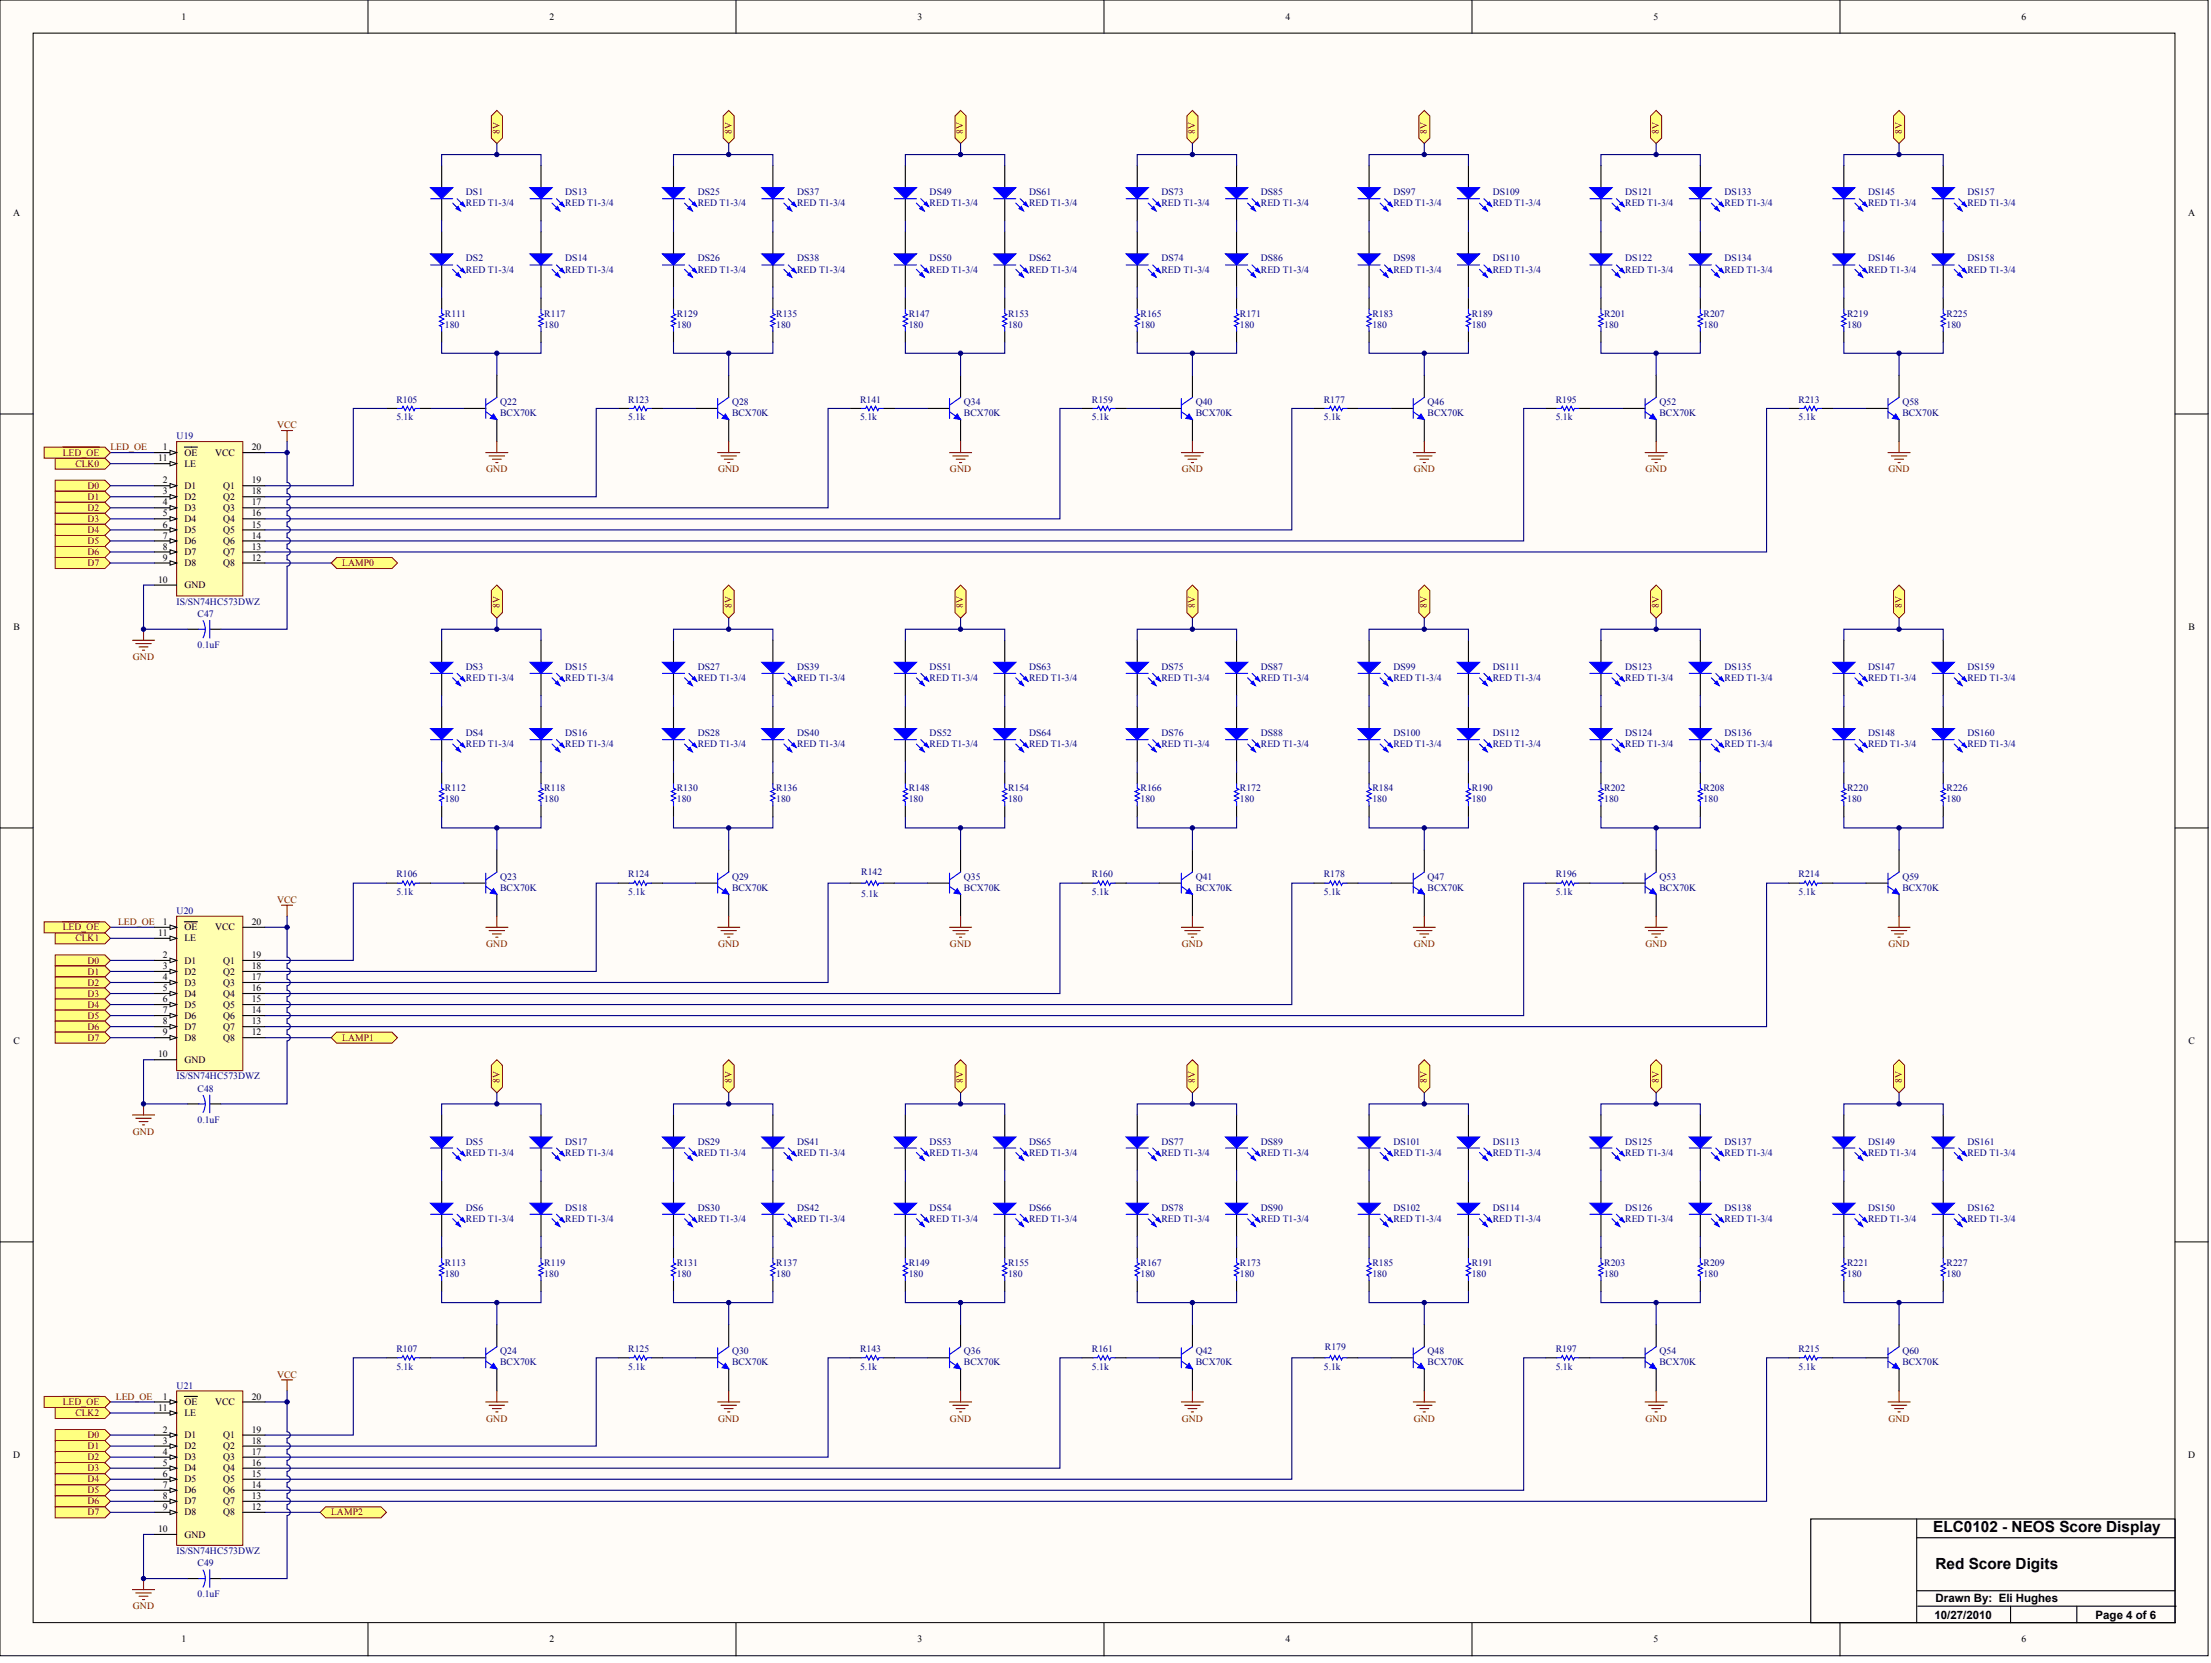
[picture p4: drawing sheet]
<svg xmlns="http://www.w3.org/2000/svg" width="845mm" height="635mm" viewBox="0 0 845 635" stroke-linecap="round" stroke-linejoin="round" font-family="sans-serif">
<defs><g id="words">
<g font-size="5.9">
<text x="738.8" y="585.2">ELC0102 - NEOS Score Display</text>
<text x="739.6" y="599.5">Red Score Digits</text>
</g>
<g font-size="4.4">
<text x="739.6" y="612.1">Drawn By: Eli Hughes</text>
<text x="739.2" y="618.5">10/27/2010</text>
<text x="800.8" y="618.5">Page 4 of 6</text>
</g>
<g font-size="3.7">
<text x="69.4" y="7.5">1</text>
<text x="210" y="7.5">2</text>
<text x="350.7" y="7.5">3</text>
<text x="491.3" y="7.5">4</text>
<text x="631.9" y="7.5">5</text>
<text x="772.5" y="7.5">6</text>
<text x="5" y="82.4">A</text>
<text x="836.2" y="82.4">A</text>
<text x="62.3" y="172">1</text>
<text x="96.2" y="172">20</text>
<text x="60.4" y="176.2">11</text>
<text x="70.5" y="174.1">OE</text>
<text x="70.5" y="178.3">LE</text>
<text x="82.2" y="174.1">VCC</text>
<text x="62.3" y="184.7">2</text>
<text x="96.2" y="184.7">19</text>
<text x="62.3" y="188.9">3</text>
<text x="70.5" y="186.8">D1</text>
<text x="70.5" y="191">D2</text>
<text x="85.3" y="191">Q2</text>
<text x="85.3" y="186.8">Q1</text>
<text x="96.2" y="188.9">18</text>
<text x="62.3" y="193.1">4</text>
<text x="62.3" y="197.3">5</text>
<text x="70.5" y="195.2">D3</text>
<text x="85.3" y="195.2">Q3</text>
<text x="96.2" y="197.3">16</text>
<text x="96.2" y="193.1">17</text>
<text x="62.3" y="201.5">6</text>
<text x="70.5" y="199.4">D4</text>
<text x="70.5" y="203.6">D5</text>
<text x="85.3" y="203.6">Q5</text>
<text x="85.3" y="199.4">Q4</text>
<text x="96.2" y="201.5">15</text>
<text x="62.3" y="205.8">7</text>
<text x="62.3" y="210">8</text>
<text x="70.5" y="207.9">D6</text>
<text x="85.3" y="207.9">Q6</text>
<text x="96.2" y="210">13</text>
<text x="96.2" y="205.8">14</text>
<text x="62.3" y="214.2">9</text>
<text x="70.5" y="212.1">D7</text>
<text x="85.3" y="212.1">Q7</text>
<text x="96.2" y="214.2">12</text>
<text x="70.5" y="216.3">D8</text>
<text x="85.3" y="216.3">Q8</text>
<text x="60.4" y="222.6">10</text>
<text x="70.5" y="224.7">GND</text>
<text x="5.1" y="240.5">B</text>
<text x="836.3" y="240.5">B</text>
<text x="62.3" y="353.4">1</text>
<text x="96.2" y="353.4">20</text>
<text x="60.4" y="357.6">11</text>
<text x="70.5" y="355.5">OE</text>
<text x="70.5" y="359.7">LE</text>
<text x="82.2" y="355.5">VCC</text>
<text x="62.3" y="366">2</text>
<text x="62.3" y="370.2">3</text>
<text x="70.5" y="368.1">D1</text>
<text x="85.3" y="368.1">Q1</text>
<text x="96.2" y="370.2">18</text>
<text x="96.2" y="366">19</text>
<text x="62.3" y="374.5">4</text>
<text x="70.5" y="372.3">D2</text>
<text x="70.5" y="376.6">D3</text>
<text x="85.3" y="376.6">Q3</text>
<text x="85.3" y="372.3">Q2</text>
<text x="96.2" y="374.5">17</text>
<text x="62.3" y="378.7">5</text>
<text x="62.3" y="382.9">6</text>
<text x="70.5" y="380.8">D4</text>
<text x="85.3" y="380.8">Q4</text>
<text x="96.2" y="382.9">15</text>
<text x="96.2" y="378.7">16</text>
<text x="62.3" y="387.1">7</text>
<text x="70.5" y="385">D5</text>
<text x="70.5" y="389.2">D6</text>
<text x="85.3" y="389.2">Q6</text>
<text x="85.3" y="385">Q5</text>
<text x="96.2" y="387.1">14</text>
<text x="62.3" y="391.3">8</text>
<text x="62.3" y="395.5">9</text>
<text x="70.5" y="393.4">D7</text>
<text x="85.3" y="393.4">Q7</text>
<text x="96.2" y="395.5">12</text>
<text x="96.2" y="391.3">13</text>
<text x="5.1" y="398.7">C</text>
<text x="70.5" y="397.6">D8</text>
<text x="85.3" y="397.6">Q8</text>
<text x="836.3" y="398.7">C</text>
<text x="60.4" y="404">10</text>
<text x="70.5" y="406.1">GND</text>
<text x="60.4" y="538.9">11</text>
<text x="62.3" y="534.7">1</text>
<text x="70.5" y="536.8">OE</text>
<text x="82.2" y="536.8">VCC</text>
<text x="96.2" y="534.7">20</text>
<text x="70.5" y="541">LE</text>
<text x="62.3" y="547.4">2</text>
<text x="62.3" y="551.6">3</text>
<text x="70.5" y="549.5">D1</text>
<text x="85.3" y="549.5">Q1</text>
<text x="96.2" y="551.6">18</text>
<text x="96.2" y="547.4">19</text>
<text x="5" y="556.9">D</text>
<text x="62.3" y="555.8">4</text>
<text x="70.5" y="553.7">D2</text>
<text x="70.5" y="557.9">D3</text>
<text x="85.3" y="557.9">Q3</text>
<text x="85.3" y="553.7">Q2</text>
<text x="96.2" y="555.8">17</text>
<text x="836.2" y="556.9">D</text>
<text x="62.3" y="560">5</text>
<text x="70.5" y="562.1">D4</text>
<text x="85.3" y="562.1">Q4</text>
<text x="96.2" y="560">16</text>
<text x="62.3" y="564.2">6</text>
<text x="62.3" y="568.5">7</text>
<text x="70.5" y="566.3">D5</text>
<text x="85.3" y="566.3">Q5</text>
<text x="96.2" y="568.5">14</text>
<text x="96.2" y="564.2">15</text>
<text x="62.3" y="572.7">8</text>
<text x="70.5" y="570.6">D6</text>
<text x="70.5" y="574.8">D7</text>
<text x="85.3" y="574.8">Q7</text>
<text x="85.3" y="570.6">Q6</text>
<text x="96.2" y="572.7">13</text>
<text x="62.3" y="576.9">9</text>
<text x="70.5" y="579">D8</text>
<text x="85.3" y="579">Q8</text>
<text x="96.2" y="576.9">12</text>
<text x="60.4" y="585.3">10</text>
<text x="70.5" y="587.4">GND</text>
<text x="69.4" y="627.5">1</text>
<text x="210" y="627.5">2</text>
<text x="350.7" y="627.5">3</text>
<text x="491.3" y="627.5">4</text>
<text x="631.9" y="627.5">5</text>
<text x="772.5" y="627.5">6</text>
</g>
<g font-size="3.7" fill="#800000">
<text x="190.9" y="51" transform="rotate(-90 190.9 51)">8V</text>
<text x="279.5" y="51" transform="rotate(-90 279.5 51)">8V</text>
<text x="368.1" y="51" transform="rotate(-90 368.1 51)">8V</text>
<text x="456.7" y="51" transform="rotate(-90 456.7 51)">8V</text>
<text x="545.3" y="51" transform="rotate(-90 545.3 51)">8V</text>
<text x="633.9" y="51" transform="rotate(-90 633.9 51)">8V</text>
<text x="726.7" y="51" transform="rotate(-90 726.7 51)">8V</text>
<text x="105.9" y="163.6">VCC</text>
<text x="42.2" y="172">LED_OE</text>
<text x="24" y="174.1">LED_OE</text>
<text x="28.8" y="178.3">CLK0</text>
<text x="185.8" y="180.4">GND</text>
<text x="274.4" y="180.4">GND</text>
<text x="363" y="180.4">GND</text>
<text x="451.6" y="180.4">GND</text>
<text x="540.2" y="180.4">GND</text>
<text x="628.8" y="180.4">GND</text>
<text x="721.6" y="180.4">GND</text>
<text x="33.4" y="186.8">D0</text>
<text x="33.4" y="191">D1</text>
<text x="33.4" y="195.2">D2</text>
<text x="33.4" y="199.4">D3</text>
<text x="33.4" y="203.6">D4</text>
<text x="33.4" y="207.9">D5</text>
<text x="33.4" y="212.1">D6</text>
<text x="33.4" y="216.3">D7</text>
<text x="130.8" y="216.3">LAMP0</text>
<text x="190.9" y="232.4" transform="rotate(-90 190.9 232.4)">8V</text>
<text x="279.5" y="232.4" transform="rotate(-90 279.5 232.4)">8V</text>
<text x="368.1" y="232.4" transform="rotate(-90 368.1 232.4)">8V</text>
<text x="456.7" y="232.4" transform="rotate(-90 456.7 232.4)">8V</text>
<text x="545.3" y="232.4" transform="rotate(-90 545.3 232.4)">8V</text>
<text x="633.9" y="232.4" transform="rotate(-90 633.9 232.4)">8V</text>
<text x="726.7" y="232.4" transform="rotate(-90 726.7 232.4)">8V</text>
<text x="50.8" y="252.1">GND</text>
<text x="105.9" y="344.9">VCC</text>
<text x="45.1" y="353.4">LED_OE</text>
<text x="24" y="355.5">LED_OE</text>
<text x="28.8" y="359.7">CLK1</text>
<text x="185.8" y="361.8">GND</text>
<text x="274.4" y="361.8">GND</text>
<text x="363" y="361.8">GND</text>
<text x="451.6" y="361.8">GND</text>
<text x="540.2" y="361.8">GND</text>
<text x="628.8" y="361.8">GND</text>
<text x="721.6" y="361.8">GND</text>
<text x="33.4" y="368.1">D0</text>
<text x="33.4" y="372.3">D1</text>
<text x="33.4" y="376.6">D2</text>
<text x="33.4" y="380.8">D3</text>
<text x="33.4" y="385">D4</text>
<text x="33.4" y="389.2">D5</text>
<text x="33.4" y="393.4">D6</text>
<text x="33.4" y="397.6">D7</text>
<text x="130.8" y="397.6">LAMP1</text>
<text x="190.9" y="413.7" transform="rotate(-90 190.9 413.7)">8V</text>
<text x="279.5" y="413.7" transform="rotate(-90 279.5 413.7)">8V</text>
<text x="368.1" y="413.7" transform="rotate(-90 368.1 413.7)">8V</text>
<text x="456.7" y="413.7" transform="rotate(-90 456.7 413.7)">8V</text>
<text x="545.3" y="413.7" transform="rotate(-90 545.3 413.7)">8V</text>
<text x="633.9" y="413.7" transform="rotate(-90 633.9 413.7)">8V</text>
<text x="726.7" y="413.7" transform="rotate(-90 726.7 413.7)">8V</text>
<text x="50.8" y="433.5">GND</text>
<text x="105.9" y="526.3">VCC</text>
<text x="24" y="536.8">LED_OE</text>
<text x="44.3" y="534.7">LED_OE</text>
<text x="28.8" y="541">CLK2</text>
<text x="185.8" y="543.1">GND</text>
<text x="274.4" y="543.1">GND</text>
<text x="363" y="543.1">GND</text>
<text x="451.6" y="543.1">GND</text>
<text x="540.2" y="543.1">GND</text>
<text x="628.8" y="543.1">GND</text>
<text x="721.6" y="543.1">GND</text>
<text x="33.4" y="549.5">D0</text>
<text x="33.4" y="553.7">D1</text>
<text x="33.4" y="557.9">D2</text>
<text x="33.4" y="562.1">D3</text>
<text x="33.4" y="566.3">D4</text>
<text x="33.4" y="570.6">D5</text>
<text x="33.4" y="574.8">D6</text>
<text x="33.4" y="579">D7</text>
<text x="126.6" y="579">LAMP2</text>
<text x="50.8" y="614.8">GND</text>
</g>
<g font-size="3.7" fill="#000080">
<text x="178" y="74.6">DS1</text>
<text x="216" y="74.6">DS13</text>
<text x="266.7" y="74.6">DS25</text>
<text x="304.6" y="74.6">DS37</text>
<text x="355.3" y="74.6">DS49</text>
<text x="393.2" y="74.6">DS61</text>
<text x="443.9" y="74.6">DS73</text>
<text x="481.8" y="74.6">DS85</text>
<text x="532.5" y="74.6">DS97</text>
<text x="570.4" y="74.6">DS109</text>
<text x="621.1" y="74.6">DS121</text>
<text x="659" y="74.6">DS133</text>
<text x="713.9" y="74.6">DS145</text>
<text x="751.9" y="74.6">DS157</text>
<text x="178" y="78.8">RED T1-3/4</text>
<text x="216" y="78.8">RED T1-3/4</text>
<text x="266.7" y="78.8">RED T1-3/4</text>
<text x="304.6" y="78.8">RED T1-3/4</text>
<text x="355.3" y="78.8">RED T1-3/4</text>
<text x="393.2" y="78.8">RED T1-3/4</text>
<text x="443.9" y="78.8">RED T1-3/4</text>
<text x="481.8" y="78.8">RED T1-3/4</text>
<text x="532.5" y="78.8">RED T1-3/4</text>
<text x="570.4" y="78.8">RED T1-3/4</text>
<text x="621.1" y="78.8">RED T1-3/4</text>
<text x="659" y="78.8">RED T1-3/4</text>
<text x="713.9" y="78.8">RED T1-3/4</text>
<text x="751.9" y="78.8">RED T1-3/4</text>
<text x="178" y="99.9">DS2</text>
<text x="216" y="99.9">DS14</text>
<text x="266.7" y="99.9">DS26</text>
<text x="304.6" y="99.9">DS38</text>
<text x="355.3" y="99.9">DS50</text>
<text x="393.2" y="99.9">DS62</text>
<text x="443.9" y="99.9">DS74</text>
<text x="481.8" y="99.9">DS86</text>
<text x="532.5" y="99.9">DS98</text>
<text x="570.4" y="99.9">DS110</text>
<text x="621.1" y="99.9">DS122</text>
<text x="659" y="99.9">DS134</text>
<text x="713.9" y="99.9">DS146</text>
<text x="751.9" y="99.9">DS158</text>
<text x="178" y="104.1">RED T1-3/4</text>
<text x="216" y="104.1">RED T1-3/4</text>
<text x="266.7" y="104.1">RED T1-3/4</text>
<text x="304.6" y="104.1">RED T1-3/4</text>
<text x="355.3" y="104.1">RED T1-3/4</text>
<text x="393.2" y="104.1">RED T1-3/4</text>
<text x="443.9" y="104.1">RED T1-3/4</text>
<text x="481.8" y="104.1">RED T1-3/4</text>
<text x="532.5" y="104.1">RED T1-3/4</text>
<text x="570.4" y="104.1">RED T1-3/4</text>
<text x="621.1" y="104.1">RED T1-3/4</text>
<text x="659" y="104.1">RED T1-3/4</text>
<text x="713.9" y="104.1">RED T1-3/4</text>
<text x="751.9" y="104.1">RED T1-3/4</text>
<text x="170" y="121">R111</text>
<text x="170" y="125.2">180</text>
<text x="208" y="121">R117</text>
<text x="208" y="125.2">180</text>
<text x="258.6" y="121">R129</text>
<text x="258.6" y="125.2">180</text>
<text x="296.6" y="121">R135</text>
<text x="296.6" y="125.2">180</text>
<text x="347.2" y="121">R147</text>
<text x="347.2" y="125.2">180</text>
<text x="385.2" y="121">R153</text>
<text x="385.2" y="125.2">180</text>
<text x="435.8" y="121">R165</text>
<text x="435.8" y="125.2">180</text>
<text x="473.8" y="121">R171</text>
<text x="473.8" y="125.2">180</text>
<text x="524.4" y="121">R183</text>
<text x="524.4" y="125.2">180</text>
<text x="562.4" y="121">R189</text>
<text x="562.4" y="125.2">180</text>
<text x="613" y="121">R201</text>
<text x="613" y="125.2">180</text>
<text x="651" y="121">R207</text>
<text x="651" y="125.2">180</text>
<text x="705.9" y="121">R219</text>
<text x="705.9" y="125.2">180</text>
<text x="743.8" y="121">R225</text>
<text x="743.8" y="125.2">180</text>
<text x="151.5" y="153.9">R105</text>
<text x="191.1" y="154.7">Q22</text>
<text x="240.1" y="153.9">R123</text>
<text x="279.7" y="154.7">Q28</text>
<text x="328.7" y="153.9">R141</text>
<text x="368.3" y="154.7">Q34</text>
<text x="417.3" y="153.9">R159</text>
<text x="456.9" y="154.7">Q40</text>
<text x="505.9" y="153.9">R177</text>
<text x="545.5" y="154.7">Q46</text>
<text x="594.5" y="153.9">R195</text>
<text x="634.1" y="154.7">Q52</text>
<text x="687.3" y="153.9">R213</text>
<text x="727" y="154.7">Q58</text>
<text x="151.5" y="160.6">5.1k</text>
<text x="191.1" y="158.9">BCX70K</text>
<text x="240.1" y="160.6">5.1k</text>
<text x="279.7" y="158.9">BCX70K</text>
<text x="328.7" y="160.6">5.1k</text>
<text x="368.3" y="158.9">BCX70K</text>
<text x="417.3" y="160.6">5.1k</text>
<text x="456.9" y="158.9">BCX70K</text>
<text x="505.9" y="160.6">5.1k</text>
<text x="545.5" y="158.9">BCX70K</text>
<text x="594.5" y="160.6">5.1k</text>
<text x="634.1" y="158.9">BCX70K</text>
<text x="687.3" y="160.6">5.1k</text>
<text x="727" y="158.9">BCX70K</text>
<text x="67.5" y="167.8">U19</text>
<text x="67.5" y="231.1">IS/SN74HC573DWZ</text>
<text x="75.5" y="235.7">C47</text>
<text x="75.5" y="247.5">0.1uF</text>
<text x="178" y="255.9">DS3</text>
<text x="216" y="255.9">DS15</text>
<text x="266.7" y="255.9">DS27</text>
<text x="304.6" y="255.9">DS39</text>
<text x="355.3" y="255.9">DS51</text>
<text x="393.2" y="255.9">DS63</text>
<text x="443.9" y="255.9">DS75</text>
<text x="481.8" y="255.9">DS87</text>
<text x="532.5" y="255.9">DS99</text>
<text x="570.4" y="255.9">DS111</text>
<text x="621.1" y="255.9">DS123</text>
<text x="659" y="255.9">DS135</text>
<text x="713.9" y="255.9">DS147</text>
<text x="751.9" y="255.9">DS159</text>
<text x="178" y="260.2">RED T1-3/4</text>
<text x="216" y="260.2">RED T1-3/4</text>
<text x="266.7" y="260.2">RED T1-3/4</text>
<text x="304.6" y="260.2">RED T1-3/4</text>
<text x="355.3" y="260.2">RED T1-3/4</text>
<text x="393.2" y="260.2">RED T1-3/4</text>
<text x="443.9" y="260.2">RED T1-3/4</text>
<text x="481.8" y="260.2">RED T1-3/4</text>
<text x="532.5" y="260.2">RED T1-3/4</text>
<text x="570.4" y="260.2">RED T1-3/4</text>
<text x="621.1" y="260.2">RED T1-3/4</text>
<text x="659" y="260.2">RED T1-3/4</text>
<text x="713.9" y="260.2">RED T1-3/4</text>
<text x="751.9" y="260.2">RED T1-3/4</text>
<text x="178" y="281.2">DS4</text>
<text x="216" y="281.2">DS16</text>
<text x="266.7" y="281.2">DS28</text>
<text x="304.6" y="281.2">DS40</text>
<text x="355.3" y="281.2">DS52</text>
<text x="393.2" y="281.2">DS64</text>
<text x="443.9" y="281.2">DS76</text>
<text x="481.8" y="281.2">DS88</text>
<text x="532.5" y="281.2">DS100</text>
<text x="570.4" y="281.2">DS112</text>
<text x="621.1" y="281.2">DS124</text>
<text x="659" y="281.2">DS136</text>
<text x="713.9" y="281.2">DS148</text>
<text x="751.9" y="281.2">DS160</text>
<text x="178" y="285.5">RED T1-3/4</text>
<text x="216" y="285.5">RED T1-3/4</text>
<text x="266.7" y="285.5">RED T1-3/4</text>
<text x="304.6" y="285.5">RED T1-3/4</text>
<text x="355.3" y="285.5">RED T1-3/4</text>
<text x="393.2" y="285.5">RED T1-3/4</text>
<text x="443.9" y="285.5">RED T1-3/4</text>
<text x="481.8" y="285.5">RED T1-3/4</text>
<text x="532.5" y="285.5">RED T1-3/4</text>
<text x="570.4" y="285.5">RED T1-3/4</text>
<text x="621.1" y="285.5">RED T1-3/4</text>
<text x="659" y="285.5">RED T1-3/4</text>
<text x="713.9" y="285.5">RED T1-3/4</text>
<text x="751.9" y="285.5">RED T1-3/4</text>
<text x="170" y="302.3">R112</text>
<text x="208" y="302.3">R118</text>
<text x="258.6" y="302.3">R130</text>
<text x="296.6" y="302.3">R136</text>
<text x="347.2" y="302.3">R148</text>
<text x="385.2" y="302.3">R154</text>
<text x="435.8" y="302.3">R166</text>
<text x="473.8" y="302.3">R172</text>
<text x="524.4" y="302.3">R184</text>
<text x="562.4" y="302.3">R190</text>
<text x="613" y="302.3">R202</text>
<text x="651" y="302.3">R208</text>
<text x="705.9" y="302.3">R220</text>
<text x="743.8" y="302.3">R226</text>
<text x="170" y="306.5">180</text>
<text x="208" y="306.5">180</text>
<text x="258.6" y="306.5">180</text>
<text x="296.6" y="306.5">180</text>
<text x="347.2" y="306.5">180</text>
<text x="385.2" y="306.5">180</text>
<text x="435.8" y="306.5">180</text>
<text x="473.8" y="306.5">180</text>
<text x="524.4" y="306.5">180</text>
<text x="562.4" y="306.5">180</text>
<text x="613" y="306.5">180</text>
<text x="651" y="306.5">180</text>
<text x="705.9" y="306.5">180</text>
<text x="743.8" y="306.5">180</text>
<text x="151.5" y="335.2">R106</text>
<text x="240.1" y="335.2">R124</text>
<text x="329.1" y="334.4">R142</text>
<text x="417.3" y="335.2">R160</text>
<text x="505.9" y="335.2">R178</text>
<text x="594.5" y="335.2">R196</text>
<text x="687.3" y="335.2">R214</text>
<text x="151.5" y="342">5.1k</text>
<text x="191.1" y="336.1">Q23</text>
<text x="191.1" y="340.3">BCX70K</text>
<text x="240.1" y="342">5.1k</text>
<text x="279.7" y="336.1">Q29</text>
<text x="279.7" y="340.3">BCX70K</text>
<text x="368.3" y="336.1">Q35</text>
<text x="368.3" y="340.3">BCX70K</text>
<text x="417.3" y="342">5.1k</text>
<text x="456.9" y="336.1">Q41</text>
<text x="456.9" y="340.3">BCX70K</text>
<text x="505.9" y="342">5.1k</text>
<text x="545.5" y="336.1">Q47</text>
<text x="545.5" y="340.3">BCX70K</text>
<text x="594.5" y="342">5.1k</text>
<text x="634.1" y="336.1">Q53</text>
<text x="634.1" y="340.3">BCX70K</text>
<text x="687.3" y="342">5.1k</text>
<text x="727" y="336.1">Q59</text>
<text x="727" y="340.3">BCX70K</text>
<text x="329.1" y="342.8">5.1k</text>
<text x="67.5" y="349.1">U20</text>
<text x="67.5" y="412.4">IS/SN74HC573DWZ</text>
<text x="75.5" y="417">C48</text>
<text x="75.5" y="428.9">0.1uF</text>
<text x="178" y="437.3">DS5</text>
<text x="216" y="437.3">DS17</text>
<text x="266.7" y="437.3">DS29</text>
<text x="304.6" y="437.3">DS41</text>
<text x="355.3" y="437.3">DS53</text>
<text x="393.2" y="437.3">DS65</text>
<text x="443.9" y="437.3">DS77</text>
<text x="481.8" y="437.3">DS89</text>
<text x="532.5" y="437.3">DS101</text>
<text x="570.4" y="437.3">DS113</text>
<text x="621.1" y="437.3">DS125</text>
<text x="659" y="437.3">DS137</text>
<text x="713.9" y="437.3">DS149</text>
<text x="751.9" y="437.3">DS161</text>
<text x="178" y="441.5">RED T1-3/4</text>
<text x="216" y="441.5">RED T1-3/4</text>
<text x="266.7" y="441.5">RED T1-3/4</text>
<text x="304.6" y="441.5">RED T1-3/4</text>
<text x="355.3" y="441.5">RED T1-3/4</text>
<text x="393.2" y="441.5">RED T1-3/4</text>
<text x="443.9" y="441.5">RED T1-3/4</text>
<text x="481.8" y="441.5">RED T1-3/4</text>
<text x="532.5" y="441.5">RED T1-3/4</text>
<text x="570.4" y="441.5">RED T1-3/4</text>
<text x="621.1" y="441.5">RED T1-3/4</text>
<text x="659" y="441.5">RED T1-3/4</text>
<text x="713.9" y="441.5">RED T1-3/4</text>
<text x="751.9" y="441.5">RED T1-3/4</text>
<text x="178" y="462.6">DS6</text>
<text x="178" y="466.8">RED T1-3/4</text>
<text x="216" y="462.6">DS18</text>
<text x="216" y="466.8">RED T1-3/4</text>
<text x="266.7" y="462.6">DS30</text>
<text x="266.7" y="466.8">RED T1-3/4</text>
<text x="304.6" y="462.6">DS42</text>
<text x="304.6" y="466.8">RED T1-3/4</text>
<text x="355.3" y="462.6">DS54</text>
<text x="355.3" y="466.8">RED T1-3/4</text>
<text x="393.2" y="462.6">DS66</text>
<text x="393.2" y="466.8">RED T1-3/4</text>
<text x="443.9" y="462.6">DS78</text>
<text x="443.9" y="466.8">RED T1-3/4</text>
<text x="481.8" y="462.6">DS90</text>
<text x="481.8" y="466.8">RED T1-3/4</text>
<text x="532.5" y="462.6">DS102</text>
<text x="532.5" y="466.8">RED T1-3/4</text>
<text x="570.4" y="462.6">DS114</text>
<text x="570.4" y="466.8">RED T1-3/4</text>
<text x="621.1" y="462.6">DS126</text>
<text x="621.1" y="466.8">RED T1-3/4</text>
<text x="659" y="462.6">DS138</text>
<text x="659" y="466.8">RED T1-3/4</text>
<text x="713.9" y="462.6">DS150</text>
<text x="713.9" y="466.8">RED T1-3/4</text>
<text x="751.9" y="462.6">DS162</text>
<text x="751.9" y="466.8">RED T1-3/4</text>
<text x="170" y="483.7">R113</text>
<text x="208" y="483.7">R119</text>
<text x="258.6" y="483.7">R131</text>
<text x="296.6" y="483.7">R137</text>
<text x="347.2" y="483.7">R149</text>
<text x="385.2" y="483.7">R155</text>
<text x="435.8" y="483.7">R167</text>
<text x="473.8" y="483.7">R173</text>
<text x="524.4" y="483.7">R185</text>
<text x="562.4" y="483.7">R191</text>
<text x="613" y="483.7">R203</text>
<text x="651" y="483.7">R209</text>
<text x="705.9" y="483.7">R221</text>
<text x="743.8" y="483.7">R227</text>
<text x="170" y="487.9">180</text>
<text x="208" y="487.9">180</text>
<text x="258.6" y="487.9">180</text>
<text x="296.6" y="487.9">180</text>
<text x="347.2" y="487.9">180</text>
<text x="385.2" y="487.9">180</text>
<text x="435.8" y="487.9">180</text>
<text x="473.8" y="487.9">180</text>
<text x="524.4" y="487.9">180</text>
<text x="562.4" y="487.9">180</text>
<text x="613" y="487.9">180</text>
<text x="651" y="487.9">180</text>
<text x="705.9" y="487.9">180</text>
<text x="743.8" y="487.9">180</text>
<text x="506.3" y="515.7">R179</text>
<text x="151.5" y="516.6">R107</text>
<text x="191.1" y="517.4">Q24</text>
<text x="191.1" y="521.6">BCX70K</text>
<text x="240.1" y="516.6">R125</text>
<text x="279.7" y="517.4">Q30</text>
<text x="279.7" y="521.6">BCX70K</text>
<text x="328.7" y="516.6">R143</text>
<text x="368.3" y="517.4">Q36</text>
<text x="368.3" y="521.6">BCX70K</text>
<text x="417.3" y="516.6">R161</text>
<text x="456.9" y="517.4">Q42</text>
<text x="456.9" y="521.6">BCX70K</text>
<text x="545.5" y="517.4">Q48</text>
<text x="545.5" y="521.6">BCX70K</text>
<text x="594.5" y="516.6">R197</text>
<text x="634.1" y="517.4">Q54</text>
<text x="634.1" y="521.6">BCX70K</text>
<text x="687.3" y="516.6">R215</text>
<text x="727" y="517.4">Q60</text>
<text x="727" y="521.6">BCX70K</text>
<text x="151.5" y="523.3">5.1k</text>
<text x="240.1" y="523.3">5.1k</text>
<text x="328.7" y="523.3">5.1k</text>
<text x="417.3" y="523.3">5.1k</text>
<text x="505.9" y="523.3">5.1k</text>
<text x="594.5" y="523.3">5.1k</text>
<text x="687.3" y="523.3">5.1k</text>
<text x="67.5" y="530.5">U21</text>
<text x="67.5" y="593.8">IS/SN74HC573DWZ</text>
<text x="75.5" y="598.4">C49</text>
<text x="75.5" y="610.2">0.1uF</text>
</g>
</g></defs>
<g fill="#fffcf8" stroke="#000" stroke-width=".38">
<path d="M0 0h843.8v632.6h-843.8z"/>
<path d="M12.7 12.7h818.4v607.2h-818.4z"/>
</g>
<g fill="none" stroke="#000" stroke-width=".38">
<path d="M140.6 0v12.7M281.2 0v12.7M421.9 0v12.7M562.5 0v12.7M703.1 0v12.7M0 158.2h12.7M831.2 158.2h12.6M0 316.3h12.7M831.2 316.3h12.6M0 474.5h12.7M831.2 474.5h12.6M140.6 620v12.6"/>
<path d="M281.2 620v12.6M421.9 620v12.6M562.5 620v12.6M703.1 620v12.6"/>
</g>
<path d="M257.4 88.6v8.4M257.4 101.2v8.5M257.4 113.9v4.2M257.4 126.5v4.3M265.8 156.1h8.4M278.5 143.4v8.4M278.5 160.3v8.4" fill="none" stroke="#000" stroke-width=".42"/>
<path d="M253.2 101.2h8.4M257.4 118.1v1.7l.8 .4-1.7 .9 1.7 .8-1.7 .8 1.7 .9-1.7 .8 .9 .4v1.7M261.6 102.9l2.9 3M263.3 101.2l2.9 3M274.2 157.3l4.3 3M274.2 152.3v7.6M278.5 151.8l-4.3 3" fill="none" stroke="#00f" stroke-width=".42"/>
<path d="M277.2 158.2l1.3 2.1-2.6-.4z" fill="#00f" stroke="#00f" stroke-width=".38"/>
<path d="M274.2 172.9h8.5M275.5 174.2h5.9M276.8 175.5h3.4M278 176.7h.9M278.5 168.7v4.2" fill="none" stroke="#800000" stroke-width=".42"/>
<path d="M253.2 156.1h12.6" fill="none" stroke="#000080" stroke-width=".42"/>
<g fill="#00f" stroke="#00f" stroke-width=".42">
<path d="M253.2 97h8.4l-4.2 4.2z"/>
<path d="M262.9 105l.8-.8 .8 1.7z"/>
<path d="M264.5 103.3l.9-.8 .8 1.7z"/>
</g>
<path d="M276.4 44.3l2.1-2.1 2.1 2.1v8.4l-2.1 2.1-2.1-2.1z" fill-rule="evenodd" fill="#ffff80" stroke="#800000" stroke-width=".38"/>
<g fill="none" stroke="#000" stroke-width=".42">
<path d="M257.4 63.3v8.4M257.4 75.9v8.5M295.3 63.3v8.4M295.3 75.9v8.5M295.3 88.6v8.4M346 88.6v8.4M295.3 101.2v8.5M295.3 113.9v4.2M346 101.2v8.5M346 113.9v4.2M295.3 126.5v4.3M346 126.5v4.3"/>
<path d="M236.3 156.1h4.2M248.9 156.1h4.3M354.4 156.1h8.4M367.1 143.4v8.4M367.1 160.3v8.4"/>
</g>
<g fill="#00f" stroke="#00f" stroke-width=".42">
<path d="M253.2 71.7h8.4l-4.2 4.2z"/>
<path d="M262.9 79.7l.8-.8 .8 1.7z"/>
<path d="M264.5 78l.9-.8 .8 1.7z"/>
<path d="M291.1 97h8.5l-4.3 4.2z"/>
<path d="M300.8 105l.9-.8 .8 1.7z"/>
<path d="M302.5 103.3l.9-.8 .8 1.7z"/>
<path d="M291.1 71.7h8.5l-4.3 4.2z"/>
<path d="M300.8 79.7l.9-.8 .8 1.7z"/>
<path d="M302.5 78l.9-.8 .8 1.7z"/>
<path d="M341.8 97h8.4l-4.2 4.2z"/>
<path d="M351.5 105l.8-.8 .8 1.7z"/>
<path d="M353.1 103.3l.9-.8 .8 1.7z"/>
</g>
<g fill="none" stroke="#00f" stroke-width=".42">
<path d="M253.2 75.9h8.4M261.6 77.6l2.9 3M263.3 75.9l2.9 3M291.1 75.9h8.5M299.6 77.6l2.9 3M301.2 75.9l3 3M291.1 101.2h8.5M295.3 118.1v1.7l.9 .4-1.7 .9 1.7 .8-1.7 .8 1.7 .9-1.7 .8 .8 .4v1.7M299.6 102.9l2.9 3M301.2 101.2l3 3M341.8 101.2h8.4M346 118.1v1.7l.8 .4-1.7 .9 1.7 .8-1.7 .8 1.7 .9-1.7 .8 .9 .4v1.7"/>
<path d="M350.2 102.9l2.9 3M351.9 101.2l2.9 3M240.5 156.1h1.7l.4-.9 .8 1.7 .9-1.7 .8 1.7 .9-1.7 .8 1.7 .4-.8h1.7M362.8 157.3l4.3 3M362.8 152.3v7.6M367.1 151.8l-4.3 3"/>
</g>
<path d="M278.5 54.8v4.3h-21.1v4.2M278.5 59.1h16.8v4.2M257.4 84.4v4.2M295.3 84.4v4.2M257.4 109.7v4.2M295.3 109.7v4.2M257.4 130.8v4.2h37.9v-4.2M278.5 135v8.4M341.8 156.1h12.6" fill="none" stroke="#000080" stroke-width=".42"/>
<path d="M365.8 158.2l1.3 2.1-2.6-.4z" fill="#00f" stroke="#00f" stroke-width=".38"/>
<path d="M362.8 172.9h8.5M364.1 174.2h5.9M365.4 175.5h3.4M366.6 176.7h.9M367.1 168.7v4.2" fill="none" stroke="#800000" stroke-width=".42"/>
<path d="M365 44.3l2.1-2.1 2.1 2.1v8.4l-2.1 2.1-2.1-2.1z" fill-rule="evenodd" fill="#ffff80" stroke="#800000" stroke-width=".38"/>
<g fill="none" stroke="#000" stroke-width=".42">
<path d="M346 63.3v8.4M346 75.9v8.5M383.9 63.3v8.4M383.9 75.9v8.5M383.9 88.6v8.4M434.6 88.6v8.4M383.9 101.2v8.5M383.9 113.9v4.2M434.6 101.2v8.5M434.6 113.9v4.2M383.9 126.5v4.3M434.6 126.5v4.3"/>
<path d="M324.9 156.1h4.2M337.5 156.1h4.3M443 156.1h8.5M455.7 143.4v8.4M455.7 160.3v8.4"/>
</g>
<g fill="#00f" stroke="#00f" stroke-width=".42">
<path d="M341.8 71.7h8.4l-4.2 4.2z"/>
<path d="M351.5 79.7l.8-.8 .8 1.7z"/>
<path d="M353.1 78l.9-.8 .8 1.7z"/>
<path d="M379.7 97h8.5l-4.3 4.2z"/>
<path d="M389.4 105l.9-.8 .8 1.7z"/>
<path d="M391.1 103.3l.9-.8 .8 1.7z"/>
<path d="M379.7 71.7h8.5l-4.3 4.2z"/>
<path d="M389.4 79.7l.9-.8 .8 1.7z"/>
<path d="M391.1 78l.9-.8 .8 1.7z"/>
<path d="M430.4 97h8.4l-4.2 4.2z"/>
<path d="M440.1 105l.8-.8 .8 1.7z"/>
<path d="M441.7 103.3l.9-.8 .8 1.7z"/>
</g>
<g fill="none" stroke="#00f" stroke-width=".42">
<path d="M341.8 75.9h8.4M350.2 77.6l2.9 3M351.9 75.9l2.9 3M379.7 75.9h8.5M388.2 77.6l2.9 3M389.9 75.9l2.9 3M379.7 101.2h8.5M383.9 118.1v1.7l.9 .4-1.7 .9 1.7 .8-1.7 .8 1.7 .9-1.7 .8 .8 .4v1.7M388.2 102.9l2.9 3M389.9 101.2l2.9 3M430.4 101.2h8.4M434.6 118.1v1.7l.8 .4-1.7 .9 1.7 .8-1.7 .8 1.7 .9-1.7 .8 .9 .4v1.7"/>
<path d="M438.8 102.9l2.9 3M440.5 101.2l2.9 3M329.1 156.1h1.7l.4-.9 .8 1.7 .9-1.7 .8 1.7 .9-1.7 .8 1.7 .4-.8h1.7M451.5 157.3l4.2 3M451.5 152.3v7.6M455.7 151.8l-4.2 3"/>
</g>
<path d="M367.1 54.8v4.3h-21.1v4.2M367.1 59.1h16.8v4.2M346 84.4v4.2M383.9 84.4v4.2M346 109.7v4.2M383.9 109.7v4.2M346 130.8v4.2h37.9v-4.2M367.1 135v8.4M430.4 156.1h12.6" fill="none" stroke="#000080" stroke-width=".42"/>
<path d="M454.4 158.2l1.3 2.1-2.6-.4z" fill="#00f" stroke="#00f" stroke-width=".38"/>
<path d="M451.5 172.9h8.4M452.7 174.2h5.9M454 175.5h3.4M455.2 176.7h.9M455.7 168.7v4.2" fill="none" stroke="#800000" stroke-width=".42"/>
<path d="M453.6 44.3l2.1-2.1 2.1 2.1v8.4l-2.1 2.1-2.1-2.1z" fill-rule="evenodd" fill="#ffff80" stroke="#800000" stroke-width=".38"/>
<g fill="none" stroke="#000" stroke-width=".42">
<path d="M434.6 63.3v8.4M434.6 75.9v8.5M472.5 63.3v8.4M472.5 75.9v8.5M472.5 88.6v8.4M523.2 88.6v8.4M472.5 101.2v8.5M472.5 113.9v4.2M523.2 101.2v8.5M523.2 113.9v4.2M472.5 126.5v4.3M523.2 126.5v4.3"/>
<path d="M413.5 156.1h4.2M426.1 156.1h4.3M531.6 156.1h8.5M544.3 143.4v8.4M544.3 160.3v8.4"/>
</g>
<g fill="#00f" stroke="#00f" stroke-width=".42">
<path d="M430.4 71.7h8.4l-4.2 4.2z"/>
<path d="M440.1 79.7l.8-.8 .8 1.7z"/>
<path d="M441.7 78l.9-.8 .8 1.7z"/>
<path d="M468.3 97h8.5l-4.3 4.2z"/>
<path d="M478 105l.9-.8 .8 1.7z"/>
<path d="M479.7 103.3l.9-.8 .8 1.7z"/>
<path d="M468.3 71.7h8.5l-4.3 4.2z"/>
<path d="M478 79.7l.9-.8 .8 1.7z"/>
<path d="M479.7 78l.9-.8 .8 1.7z"/>
<path d="M519 97h8.4l-4.2 4.2z"/>
<path d="M528.7 105l.8-.8 .8 1.7z"/>
<path d="M530.3 103.3l.9-.8 .8 1.7z"/>
</g>
<g fill="none" stroke="#00f" stroke-width=".42">
<path d="M430.4 75.9h8.4M438.8 77.6l2.9 3M440.5 75.9l2.9 3M468.3 75.9h8.5M476.8 77.6l2.9 3M478.5 75.9l2.9 3M468.3 101.2h8.5M472.5 118.1v1.7l.9 .4-1.7 .9 1.7 .8-1.7 .8 1.7 .9-1.7 .8 .8 .4v1.7M476.8 102.9l2.9 3M478.5 101.2l2.9 3M519 101.2h8.4M523.2 118.1v1.7l.8 .4-1.7 .9 1.7 .8-1.7 .8 1.7 .9-1.7 .8 .9 .4v1.7"/>
<path d="M527.4 102.9l2.9 3M529.1 101.2l2.9 3M417.7 156.1h1.7l.4-.9 .9 1.7 .8-1.7 .8 1.7 .9-1.7 .8 1.7 .4-.8h1.7M540.1 157.3l4.2 3M540.1 152.3v7.6M544.3 151.8l-4.2 3"/>
</g>
<path d="M455.7 54.8v4.3h-21.1v4.2M455.7 59.1h16.8v4.2M434.6 84.4v4.2M472.5 84.4v4.2M434.6 109.7v4.2M472.5 109.7v4.2M434.6 130.8v4.2h37.9v-4.2M455.7 135v8.4M519 156.1h12.6" fill="none" stroke="#000080" stroke-width=".42"/>
<path d="M543 158.2l1.3 2.1-2.6-.4z" fill="#00f" stroke="#00f" stroke-width=".38"/>
<path d="M540.1 172.9h8.4M541.3 174.2h5.9M542.6 175.5h3.4M543.9 176.7h.8M544.3 168.7v4.2" fill="none" stroke="#800000" stroke-width=".42"/>
<path d="M542.2 44.3l2.1-2.1 2.1 2.1v8.4l-2.1 2.1-2.1-2.1z" fill-rule="evenodd" fill="#ffff80" stroke="#800000" stroke-width=".38"/>
<g fill="none" stroke="#000" stroke-width=".42">
<path d="M523.2 63.3v8.4M523.2 75.9v8.5M561.1 63.3v8.4M561.1 75.9v8.5M561.1 88.6v8.4M611.8 88.6v8.4M561.1 101.2v8.5M561.1 113.9v4.2M611.8 101.2v8.5M611.8 113.9v4.2M561.1 126.5v4.3M611.8 126.5v4.3"/>
<path d="M502.1 156.1h4.2M514.7 156.1h4.3M620.2 156.1h8.5M632.9 143.4v8.4M632.9 160.3v8.4"/>
</g>
<g fill="#00f" stroke="#00f" stroke-width=".42">
<path d="M519 71.7h8.4l-4.2 4.2z"/>
<path d="M528.7 79.7l.8-.8 .8 1.7z"/>
<path d="M530.3 78l.9-.8 .8 1.7z"/>
<path d="M556.9 97h8.5l-4.3 4.2z"/>
<path d="M566.6 105l.9-.8 .8 1.7z"/>
<path d="M568.3 103.3l.9-.8 .8 1.7z"/>
<path d="M556.9 71.7h8.5l-4.3 4.2z"/>
<path d="M566.6 79.7l.9-.8 .8 1.7z"/>
<path d="M568.3 78l.9-.8 .8 1.7z"/>
<path d="M607.6 97h8.4l-4.2 4.2z"/>
<path d="M617.3 105l.8-.8 .9 1.7z"/>
<path d="M619 103.3l.8-.8 .8 1.7z"/>
</g>
<g fill="none" stroke="#00f" stroke-width=".42">
<path d="M519 75.9h8.4M527.4 77.6l2.9 3M529.1 75.9l2.9 3M556.9 75.9h8.5M565.4 77.6l2.9 3M567.1 75.9l2.9 3M556.9 101.2h8.5M561.1 118.1v1.7l.9 .4-1.7 .9 1.7 .8-1.7 .8 1.7 .9-1.7 .8 .8 .4v1.7M565.4 102.9l2.9 3M567.1 101.2l2.9 3M607.6 101.2h8.4M611.8 118.1v1.7l.8 .4-1.7 .9 1.7 .8-1.7 .8 1.7 .9-1.7 .8 .9 .4v1.7"/>
<path d="M616 102.9l3 3M617.7 101.2l2.9 3M506.3 156.1h1.7l.4-.9 .9 1.7 .8-1.7 .8 1.7 .9-1.7 .8 1.7 .5-.8h1.6M628.7 157.3l4.2 3M628.7 152.3v7.6M632.9 151.8l-4.2 3"/>
</g>
<path d="M544.3 54.8v4.3h-21.1v4.2M544.3 59.1h16.8v4.2M523.2 84.4v4.2M561.1 84.4v4.2M523.2 109.7v4.2M561.1 109.7v4.2M523.2 130.8v4.2h37.9v-4.2M544.3 135v8.4M607.6 156.1h12.6" fill="none" stroke="#000080" stroke-width=".42"/>
<path d="M631.6 158.2l1.3 2.1-2.6-.4z" fill="#00f" stroke="#00f" stroke-width=".38"/>
<path d="M628.7 172.9h8.4M629.9 174.2h5.9M631.2 175.5h3.4M632.5 176.7h.8M632.9 168.7v4.2" fill="none" stroke="#800000" stroke-width=".42"/>
<path d="M630.8 44.3l2.1-2.1 2.1 2.1v8.4l-2.1 2.1-2.1-2.1z" fill-rule="evenodd" fill="#ffff80" stroke="#800000" stroke-width=".38"/>
<g fill="none" stroke="#000" stroke-width=".42">
<path d="M611.8 63.3v8.4M611.8 75.9v8.5M649.8 63.3v8.4M649.8 75.9v8.5M168.8 88.6v8.4M649.8 88.6v8.4M168.8 101.2v8.5M168.8 113.9v4.2M649.8 101.2v8.5M649.8 113.9v4.2M168.8 126.5v4.3M649.8 126.5v4.3"/>
<path d="M177.2 156.1h8.4M189.9 143.4v8.4M590.7 156.1h4.2M603.3 156.1h4.3M189.9 160.3v8.4"/>
</g>
<g fill="#00f" stroke="#00f" stroke-width=".42">
<path d="M607.6 71.7h8.4l-4.2 4.2z"/>
<path d="M617.3 79.7l.8-.8 .9 1.7z"/>
<path d="M619 78l.8-.8 .8 1.7z"/>
<path d="M645.5 97h8.5l-4.2 4.2z"/>
<path d="M655.2 105l.9-.8 .8 1.7z"/>
<path d="M656.9 103.3l.9-.8 .8 1.7z"/>
<path d="M645.5 71.7h8.5l-4.2 4.2z"/>
<path d="M655.2 79.7l.9-.8 .8 1.7z"/>
<path d="M656.9 78l.9-.8 .8 1.7z"/>
<path d="M164.5 97h8.5l-4.2 4.2z"/>
<path d="M174.3 105l.8-.8 .8 1.7z"/>
<path d="M175.9 103.3l.9-.8 .8 1.7z"/>
</g>
<g fill="none" stroke="#00f" stroke-width=".42">
<path d="M607.6 75.9h8.4M616 77.6l3 3M617.7 75.9l2.9 3M645.5 75.9h8.5M654 77.6l2.9 3M655.7 75.9l2.9 3M164.5 101.2h8.5M168.8 118.1v1.7l.8 .4-1.7 .9 1.7 .8-1.7 .8 1.7 .9-1.7 .8 .9 .4v1.7M173 102.9l2.9 3M174.7 101.2l2.9 3M645.5 101.2h8.5M649.8 118.1v1.7l.8 .4-1.7 .9 1.7 .8-1.7 .8 1.7 .9-1.7 .8 .9 .4v1.7"/>
<path d="M654 102.9l2.9 3M655.7 101.2l2.9 3M185.6 157.3l4.3 3M185.6 152.3v7.6M189.9 151.8l-4.3 3M594.9 156.1h1.7l.4-.9 .9 1.7 .8-1.7 .8 1.7 .9-1.7 .8 1.7 .5-.8h1.6"/>
</g>
<path d="M632.9 54.8v4.3h-21.1v4.2M632.9 59.1h16.9v4.2M611.8 84.4v4.2M649.8 84.4v4.2M611.8 109.7v4.2M649.8 109.7v4.2M611.8 130.8v4.2h38v-4.2M632.9 135v8.4M164.5 156.1h12.7" fill="none" stroke="#000080" stroke-width=".42"/>
<path d="M188.6 158.2l1.3 2.1-2.6-.4z" fill="#00f" stroke="#00f" stroke-width=".38"/>
<path d="M185.6 172.9h8.5M186.9 174.2h5.9M188.2 175.5h3.4M189.4 176.7h.9M189.9 168.7v4.2" fill="none" stroke="#800000" stroke-width=".42"/>
<path d="M187.8 44.3l2.1-2.1 2.1 2.1v8.4l-2.1 2.1-2.1-2.1z" fill-rule="evenodd" fill="#ffff80" stroke="#800000" stroke-width=".38"/>
<g fill="none" stroke="#000" stroke-width=".42">
<path d="M168.8 63.3v8.4M168.8 75.9v8.5M206.7 63.3v8.4M206.7 75.9v8.5M206.7 88.6v8.4M206.7 101.2v8.5M206.7 113.9v4.2M206.7 126.5v4.3M147.7 156.1h4.2M160.3 156.1h4.2M257.4 269.9v8.5M257.4 282.6v8.4"/>
<path d="M257.4 295.2v4.2M257.4 307.9v4.2M265.8 337.4h8.4M278.5 324.8v8.4M278.5 341.6v8.5"/>
</g>
<g fill="#00f" stroke="#00f" stroke-width=".42">
<path d="M164.5 71.7h8.5l-4.2 4.2z"/>
<path d="M174.3 79.7l.8-.8 .8 1.7z"/>
<path d="M175.9 78l.9-.8 .8 1.7z"/>
<path d="M202.5 97h8.5l-4.3 4.2z"/>
<path d="M212.2 105l.9-.8 .8 1.7z"/>
<path d="M213.9 103.3l.9-.8 .8 1.7z"/>
<path d="M202.5 71.7h8.5l-4.3 4.2z"/>
<path d="M212.2 79.7l.9-.8 .8 1.7z"/>
<path d="M213.9 78l.9-.8 .8 1.7z"/>
<path d="M253.2 278.4h8.4l-4.2 4.2z"/>
<path d="M262.9 286.4l.8-.9 .8 1.7z"/>
<path d="M264.5 284.7l.9-.9 .8 1.7z"/>
</g>
<g fill="none" stroke="#00f" stroke-width=".42">
<path d="M164.5 75.9h8.5M173 77.6l2.9 3M174.7 75.9l2.9 3M202.5 75.9h8.5M211 77.6l2.9 3M212.6 75.9l3 3M202.5 101.2h8.5M206.7 118.1v1.7l.9 .4-1.7 .9 1.7 .8-1.7 .8 1.7 .9-1.7 .8 .8 .4v1.7M211 102.9l2.9 3M212.6 101.2l3 3M151.9 156.1h1.7l.4-.9 .8 1.7 .9-1.7 .8 1.7 .9-1.7 .8 1.7 .4-.8h1.7M253.2 282.6h8.4"/>
<path d="M257.4 299.4v1.7l.8 .5-1.7 .8 1.7 .8-1.7 .9 1.7 .8-1.7 .9 .9 .4v1.7M261.6 284.3l2.9 2.9M263.3 282.6l2.9 2.9M274.2 338.7l4.3 2.9M274.2 333.6v7.6M278.5 333.2l-4.3 2.9"/>
</g>
<path d="M189.9 54.8v4.3h-21.1v4.2M189.9 59.1h16.8v4.2M168.8 84.4v4.2M206.7 84.4v4.2M168.8 109.7v4.2M206.7 109.7v4.2M168.8 130.8v4.2h37.9v-4.2M189.9 135v8.4M253.2 337.4h12.6" fill="none" stroke="#000080" stroke-width=".42"/>
<path d="M277.2 339.5l1.3 2.1-2.6-.4z" fill="#00f" stroke="#00f" stroke-width=".38"/>
<path d="M274.2 354.3h8.5M275.5 355.5h5.9M276.8 356.8h3.4M278 358.1h.9M278.5 350.1v4.2" fill="none" stroke="#800000" stroke-width=".42"/>
<path d="M276.4 225.6l2.1-2.1 2.1 2.1v8.5l-2.1 2.1-2.1-2.1z" fill-rule="evenodd" fill="#ffff80" stroke="#800000" stroke-width=".38"/>
<g fill="none" stroke="#000" stroke-width=".42">
<path d="M257.4 244.6v8.5M257.4 257.3v8.4M295.3 244.6v8.5M295.3 257.3v8.4M295.3 269.9v8.5M346 269.9v8.5M295.3 282.6v8.4M295.3 295.2v4.2M346 282.6v8.4M346 295.2v4.2M295.3 307.9v4.2M346 307.9v4.2"/>
<path d="M236.3 337.4h4.2M248.9 337.4h4.3M354.4 337.4h8.4M367.1 324.8v8.4M367.1 341.6v8.5"/>
</g>
<g fill="#00f" stroke="#00f" stroke-width=".42">
<path d="M253.2 253.1h8.4l-4.2 4.2z"/>
<path d="M262.9 261.1l.8-.9 .8 1.7z"/>
<path d="M264.5 259.4l.9-.9 .8 1.7z"/>
<path d="M291.1 278.4h8.5l-4.3 4.2z"/>
<path d="M300.8 286.4l.9-.9 .8 1.7z"/>
<path d="M302.5 284.7l.9-.9 .8 1.7z"/>
<path d="M291.1 253.1h8.5l-4.3 4.2z"/>
<path d="M300.8 261.1l.9-.9 .8 1.7z"/>
<path d="M302.5 259.4l.9-.9 .8 1.7z"/>
<path d="M341.8 278.4h8.4l-4.2 4.2z"/>
<path d="M351.5 286.4l.8-.9 .8 1.7z"/>
<path d="M353.1 284.7l.9-.9 .8 1.7z"/>
</g>
<g fill="none" stroke="#00f" stroke-width=".42">
<path d="M253.2 257.3h8.4M261.6 259l2.9 2.9M263.3 257.3l2.9 2.9M291.1 257.3h8.5M299.6 259l2.9 2.9M301.2 257.3l3 2.9M291.1 282.6h8.5M295.3 299.4v1.7l.9 .5-1.7 .8 1.7 .8-1.7 .9 1.7 .8-1.7 .9 .8 .4v1.7M299.6 284.3l2.9 2.9M301.2 282.6l3 2.9M341.8 282.6h8.4M346 299.4v1.7l.8 .5-1.7 .8 1.7 .8-1.7 .9 1.7 .8-1.7 .9 .9 .4v1.7"/>
<path d="M350.2 284.3l2.9 2.9M351.9 282.6l2.9 2.9M240.5 337.4h1.7l.4-.8 .8 1.6 .9-1.6 .8 1.6 .9-1.6 .8 1.6 .4-.8h1.7M362.8 338.7l4.3 2.9M362.8 333.6v7.6M367.1 333.2l-4.3 2.9"/>
</g>
<path d="M278.5 236.2v4.2h-21.1v4.2M278.5 240.4h16.8v4.2M257.4 265.7v4.2M295.3 265.7v4.2M257.4 291v4.2M295.3 291v4.2M257.4 312.1v4.2h37.9v-4.2M278.5 316.3v8.5M341.8 337.4h12.6" fill="none" stroke="#000080" stroke-width=".42"/>
<path d="M365.8 339.5l1.3 2.1-2.6-.4z" fill="#00f" stroke="#00f" stroke-width=".38"/>
<path d="M362.8 354.3h8.5M364.1 355.5h5.9M365.4 356.8h3.4M366.6 358.1h.9M367.1 350.1v4.2" fill="none" stroke="#800000" stroke-width=".42"/>
<path d="M365 225.6l2.1-2.1 2.1 2.1v8.5l-2.1 2.1-2.1-2.1z" fill-rule="evenodd" fill="#ffff80" stroke="#800000" stroke-width=".38"/>
<g fill="none" stroke="#000" stroke-width=".42">
<path d="M346 244.6v8.5M346 257.3v8.4M383.9 244.6v8.5M383.9 257.3v8.4M383.9 269.9v8.5M434.6 269.9v8.5M383.9 282.6v8.4M383.9 295.2v4.2M434.6 282.6v8.4M434.6 295.2v4.2M383.9 307.9v4.2M434.6 307.9v4.2"/>
<path d="M324.9 337.4h4.2M337.5 337.4h4.3M443 337.4h8.5M455.7 324.8v8.4M455.7 341.6v8.5"/>
</g>
<g fill="#00f" stroke="#00f" stroke-width=".42">
<path d="M341.8 253.1h8.4l-4.2 4.2z"/>
<path d="M351.5 261.1l.8-.9 .8 1.7z"/>
<path d="M353.1 259.4l.9-.9 .8 1.7z"/>
<path d="M379.7 278.4h8.5l-4.3 4.2z"/>
<path d="M389.4 286.4l.9-.9 .8 1.7z"/>
<path d="M391.1 284.7l.9-.9 .8 1.7z"/>
<path d="M379.7 253.1h8.5l-4.3 4.2z"/>
<path d="M389.4 261.1l.9-.9 .8 1.7z"/>
<path d="M391.1 259.4l.9-.9 .8 1.7z"/>
<path d="M430.4 278.4h8.4l-4.2 4.2z"/>
<path d="M440.1 286.4l.8-.9 .8 1.7z"/>
<path d="M441.7 284.7l.9-.9 .8 1.7z"/>
</g>
<g fill="none" stroke="#00f" stroke-width=".42">
<path d="M341.8 257.3h8.4M350.2 259l2.9 2.9M351.9 257.3l2.9 2.9M379.7 257.3h8.5M388.2 259l2.9 2.9M389.9 257.3l2.9 2.9M379.7 282.6h8.5M383.9 299.4v1.7l.9 .5-1.7 .8 1.7 .8-1.7 .9 1.7 .8-1.7 .9 .8 .4v1.7M388.2 284.3l2.9 2.9M389.9 282.6l2.9 2.9M430.4 282.6h8.4M434.6 299.4v1.7l.8 .5-1.7 .8 1.7 .8-1.7 .9 1.7 .8-1.7 .9 .9 .4v1.7"/>
<path d="M438.8 284.3l2.9 2.9M440.5 282.6l2.9 2.9M329.1 337.4h1.7l.4-.8 .8 1.6 .9-1.6 .8 1.6 .9-1.6 .8 1.6 .4-.8h1.7M451.5 338.7l4.2 2.9M451.5 333.6v7.6M455.7 333.2l-4.2 2.9"/>
</g>
<path d="M367.1 236.2v4.2h-21.1v4.2M367.1 240.4h16.8v4.2M346 265.7v4.2M383.9 265.7v4.2M346 291v4.2M383.9 291v4.2M346 312.1v4.2h37.9v-4.2M367.1 316.3v8.5M430.4 337.4h12.6" fill="none" stroke="#000080" stroke-width=".42"/>
<path d="M454.4 339.5l1.3 2.1-2.6-.4z" fill="#00f" stroke="#00f" stroke-width=".38"/>
<path d="M451.5 354.3h8.4M452.7 355.5h5.9M454 356.8h3.4M455.2 358.1h.9M455.7 350.1v4.2" fill="none" stroke="#800000" stroke-width=".42"/>
<path d="M453.6 225.6l2.1-2.1 2.1 2.1v8.5l-2.1 2.1-2.1-2.1z" fill-rule="evenodd" fill="#ffff80" stroke="#800000" stroke-width=".38"/>
<g fill="none" stroke="#000" stroke-width=".42">
<path d="M434.6 244.6v8.5M434.6 257.3v8.4M472.5 244.6v8.5M472.5 257.3v8.4M472.5 269.9v8.5M523.2 269.9v8.5M472.5 282.6v8.4M472.5 295.2v4.2M523.2 282.6v8.4M523.2 295.2v4.2M472.5 307.9v4.2M523.2 307.9v4.2"/>
<path d="M413.5 337.4h4.2M426.1 337.4h4.3M531.6 337.4h8.5M544.3 324.8v8.4M544.3 341.6v8.5"/>
</g>
<g fill="#00f" stroke="#00f" stroke-width=".42">
<path d="M430.4 253.1h8.4l-4.2 4.2z"/>
<path d="M440.1 261.1l.8-.9 .8 1.7z"/>
<path d="M441.7 259.4l.9-.9 .8 1.7z"/>
<path d="M468.3 278.4h8.5l-4.3 4.2z"/>
<path d="M478 286.4l.9-.9 .8 1.7z"/>
<path d="M479.7 284.7l.9-.9 .8 1.7z"/>
<path d="M468.3 253.1h8.5l-4.3 4.2z"/>
<path d="M478 261.1l.9-.9 .8 1.7z"/>
<path d="M479.7 259.4l.9-.9 .8 1.7z"/>
<path d="M519 278.4h8.4l-4.2 4.2z"/>
<path d="M528.7 286.4l.8-.9 .8 1.7z"/>
<path d="M530.3 284.7l.9-.9 .8 1.7z"/>
</g>
<g fill="none" stroke="#00f" stroke-width=".42">
<path d="M430.4 257.3h8.4M438.8 259l2.9 2.9M440.5 257.3l2.9 2.9M468.3 257.3h8.5M476.8 259l2.9 2.9M478.5 257.3l2.9 2.9M468.3 282.6h8.5M472.5 299.4v1.7l.9 .5-1.7 .8 1.7 .8-1.7 .9 1.7 .8-1.7 .9 .8 .4v1.7M476.8 284.3l2.9 2.9M478.5 282.6l2.9 2.9M519 282.6h8.4M523.2 299.4v1.7l.8 .5-1.7 .8 1.7 .8-1.7 .9 1.7 .8-1.7 .9 .9 .4v1.7"/>
<path d="M527.4 284.3l2.9 2.9M529.1 282.6l2.9 2.9M417.7 337.4h1.7l.4-.8 .9 1.6 .8-1.6 .8 1.6 .9-1.6 .8 1.6 .4-.8h1.7M540.1 338.7l4.2 2.9M540.1 333.6v7.6M544.3 333.2l-4.2 2.9"/>
</g>
<path d="M455.7 236.2v4.2h-21.1v4.2M455.7 240.4h16.8v4.2M434.6 265.7v4.2M472.5 265.7v4.2M434.6 291v4.2M472.5 291v4.2M434.6 312.1v4.2h37.9v-4.2M455.7 316.3v8.5M519 337.4h12.6" fill="none" stroke="#000080" stroke-width=".42"/>
<path d="M543 339.5l1.3 2.1-2.6-.4z" fill="#00f" stroke="#00f" stroke-width=".38"/>
<path d="M540.1 354.3h8.4M541.3 355.5h5.9M542.6 356.8h3.4M543.9 358.1h.8M544.3 350.1v4.2" fill="none" stroke="#800000" stroke-width=".42"/>
<path d="M542.2 225.6l2.1-2.1 2.1 2.1v8.5l-2.1 2.1-2.1-2.1z" fill-rule="evenodd" fill="#ffff80" stroke="#800000" stroke-width=".38"/>
<g fill="none" stroke="#000" stroke-width=".42">
<path d="M523.2 244.6v8.5M523.2 257.3v8.4M561.1 244.6v8.5M561.1 257.3v8.4M561.1 269.9v8.5M611.8 269.9v8.5M561.1 282.6v8.4M561.1 295.2v4.2M611.8 282.6v8.4M611.8 295.2v4.2M561.1 307.9v4.2M611.8 307.9v4.2"/>
<path d="M502.1 337.4h4.2M514.7 337.4h4.3M620.2 337.4h8.5M632.9 324.8v8.4M632.9 341.6v8.5"/>
</g>
<g fill="#00f" stroke="#00f" stroke-width=".42">
<path d="M519 253.1h8.4l-4.2 4.2z"/>
<path d="M528.7 261.1l.8-.9 .8 1.7z"/>
<path d="M530.3 259.4l.9-.9 .8 1.7z"/>
<path d="M556.9 278.4h8.5l-4.3 4.2z"/>
<path d="M566.6 286.4l.9-.9 .8 1.7z"/>
<path d="M568.3 284.7l.9-.9 .8 1.7z"/>
<path d="M556.9 253.1h8.5l-4.3 4.2z"/>
<path d="M566.6 261.1l.9-.9 .8 1.7z"/>
<path d="M568.3 259.4l.9-.9 .8 1.7z"/>
<path d="M607.6 278.4h8.4l-4.2 4.2z"/>
<path d="M617.3 286.4l.8-.9 .9 1.7z"/>
<path d="M619 284.7l.8-.9 .8 1.7z"/>
</g>
<g fill="none" stroke="#00f" stroke-width=".42">
<path d="M519 257.3h8.4M527.4 259l2.9 2.9M529.1 257.3l2.9 2.9M556.9 257.3h8.5M565.4 259l2.9 2.9M567.1 257.3l2.9 2.9M556.9 282.6h8.5M561.1 299.4v1.7l.9 .5-1.7 .8 1.7 .8-1.7 .9 1.7 .8-1.7 .9 .8 .4v1.7M565.4 284.3l2.9 2.9M567.1 282.6l2.9 2.9M607.6 282.6h8.4M611.8 299.4v1.7l.8 .5-1.7 .8 1.7 .8-1.7 .9 1.7 .8-1.7 .9 .9 .4v1.7"/>
<path d="M616 284.3l3 2.9M617.7 282.6l2.9 2.9M506.3 337.4h1.7l.4-.8 .9 1.6 .8-1.6 .8 1.6 .9-1.6 .8 1.6 .5-.8h1.6M628.7 338.7l4.2 2.9M628.7 333.6v7.6M632.9 333.2l-4.2 2.9"/>
</g>
<path d="M544.3 236.2v4.2h-21.1v4.2M544.3 240.4h16.8v4.2M523.2 265.7v4.2M561.1 265.7v4.2M523.2 291v4.2M561.1 291v4.2M523.2 312.1v4.2h37.9v-4.2M544.3 316.3v8.5M607.6 337.4h12.6" fill="none" stroke="#000080" stroke-width=".42"/>
<path d="M631.6 339.5l1.3 2.1-2.6-.4z" fill="#00f" stroke="#00f" stroke-width=".38"/>
<path d="M628.7 354.3h8.4M629.9 355.5h5.9M631.2 356.8h3.4M632.5 358.1h.8M632.9 350.1v4.2" fill="none" stroke="#800000" stroke-width=".42"/>
<path d="M630.8 225.6l2.1-2.1 2.1 2.1v8.5l-2.1 2.1-2.1-2.1z" fill-rule="evenodd" fill="#ffff80" stroke="#800000" stroke-width=".38"/>
<g fill="none" stroke="#000" stroke-width=".42">
<path d="M611.8 244.6v8.5M611.8 257.3v8.4M649.8 244.6v8.5M649.8 257.3v8.4M168.8 269.9v8.5M649.8 269.9v8.5M168.8 282.6v8.4M168.8 295.2v4.2M649.8 282.6v8.4M649.8 295.2v4.2M168.8 307.9v4.2M649.8 307.9v4.2"/>
<path d="M177.2 337.4h8.4M189.9 324.8v8.4M590.7 337.4h4.2M603.3 337.4h4.3M189.9 341.6v8.5"/>
</g>
<g fill="#00f" stroke="#00f" stroke-width=".42">
<path d="M607.6 253.1h8.4l-4.2 4.2z"/>
<path d="M617.3 261.1l.8-.9 .9 1.7z"/>
<path d="M619 259.4l.8-.9 .8 1.7z"/>
<path d="M645.5 278.4h8.5l-4.2 4.2z"/>
<path d="M655.2 286.4l.9-.9 .8 1.7z"/>
<path d="M656.9 284.7l.9-.9 .8 1.7z"/>
<path d="M645.5 253.1h8.5l-4.2 4.2z"/>
<path d="M655.2 261.1l.9-.9 .8 1.7z"/>
<path d="M656.9 259.4l.9-.9 .8 1.7z"/>
<path d="M164.5 278.4h8.5l-4.2 4.2z"/>
<path d="M174.3 286.4l.8-.9 .8 1.7z"/>
<path d="M175.9 284.7l.9-.9 .8 1.7z"/>
</g>
<g fill="none" stroke="#00f" stroke-width=".42">
<path d="M607.6 257.3h8.4M616 259l3 2.9M617.7 257.3l2.9 2.9M645.5 257.3h8.5M654 259l2.9 2.9M655.7 257.3l2.9 2.9M164.5 282.6h8.5M168.8 299.4v1.7l.8 .5-1.7 .8 1.7 .8-1.7 .9 1.7 .8-1.7 .9 .9 .4v1.7M173 284.3l2.9 2.9M174.7 282.6l2.9 2.9M645.5 282.6h8.5M649.8 299.4v1.7l.8 .5-1.7 .8 1.7 .8-1.7 .9 1.7 .8-1.7 .9 .9 .4v1.7"/>
<path d="M654 284.3l2.9 2.9M655.7 282.6l2.9 2.9M185.6 338.7l4.3 2.9M185.6 333.6v7.6M189.9 333.2l-4.3 2.9M594.9 337.4h1.7l.4-.8 .9 1.6 .8-1.6 .8 1.6 .9-1.6 .8 1.6 .5-.8h1.6"/>
</g>
<path d="M632.9 236.2v4.2h-21.1v4.2M632.9 240.4h16.9v4.2M611.8 265.7v4.2M649.8 265.7v4.2M611.8 291v4.2M649.8 291v4.2M611.8 312.1v4.2h38v-4.2M632.9 316.3v8.5M164.5 337.4h12.7" fill="none" stroke="#000080" stroke-width=".42"/>
<path d="M188.6 339.5l1.3 2.1-2.6-.4z" fill="#00f" stroke="#00f" stroke-width=".38"/>
<path d="M185.6 354.3h8.5M186.9 355.5h5.9M188.2 356.8h3.4M189.4 358.1h.9M189.9 350.1v4.2" fill="none" stroke="#800000" stroke-width=".42"/>
<path d="M187.8 225.6l2.1-2.1 2.1 2.1v8.5l-2.1 2.1-2.1-2.1z" fill-rule="evenodd" fill="#ffff80" stroke="#800000" stroke-width=".38"/>
<g fill="none" stroke="#000" stroke-width=".42">
<path d="M168.8 244.6v8.5M168.8 257.3v8.4M206.7 244.6v8.5M206.7 257.3v8.4M206.7 269.9v8.5M206.7 282.6v8.4M206.7 295.2v4.2M206.7 307.9v4.2M147.7 337.4h4.2M160.3 337.4h4.2M257.4 451.3v8.4M257.4 463.9v8.5"/>
<path d="M257.4 476.6v4.2M257.4 489.2v4.2M265.8 518.8h8.4M278.5 506.1v8.4M278.5 523v8.4"/>
</g>
<g fill="#00f" stroke="#00f" stroke-width=".42">
<path d="M164.5 253.1h8.5l-4.2 4.2z"/>
<path d="M174.3 261.1l.8-.9 .8 1.7z"/>
<path d="M175.9 259.4l.9-.9 .8 1.7z"/>
<path d="M202.5 278.4h8.5l-4.3 4.2z"/>
<path d="M212.2 286.4l.9-.9 .8 1.7z"/>
<path d="M213.9 284.7l.9-.9 .8 1.7z"/>
<path d="M202.5 253.1h8.5l-4.3 4.2z"/>
<path d="M212.2 261.1l.9-.9 .8 1.7z"/>
<path d="M213.9 259.4l.9-.9 .8 1.7z"/>
<path d="M253.2 459.7h8.4l-4.2 4.2z"/>
<path d="M262.9 467.7l.8-.8 .8 1.7z"/>
<path d="M264.5 466l.9-.8 .8 1.7z"/>
</g>
<g fill="none" stroke="#00f" stroke-width=".42">
<path d="M164.5 257.3h8.5M173 259l2.9 2.9M174.7 257.3l2.9 2.9M202.5 257.3h8.5M211 259l2.9 2.9M212.6 257.3l3 2.9M202.5 282.6h8.5M206.7 299.4v1.7l.9 .5-1.7 .8 1.7 .8-1.7 .9 1.7 .8-1.7 .9 .8 .4v1.7M211 284.3l2.9 2.9M212.6 282.6l3 2.9M151.9 337.4h1.7l.4-.8 .8 1.6 .9-1.6 .8 1.6 .9-1.6 .8 1.6 .4-.8h1.7M253.2 463.9h8.4"/>
<path d="M261.6 465.6l2.9 3M263.3 463.9l2.9 3M257.4 480.8v1.7l.8 .4-1.7 .8 1.7 .9-1.7 .8 1.7 .9-1.7 .8 .9 .4v1.7M274.2 515v7.5M278.5 514.5l-4.3 3M274.2 520l4.3 3"/>
</g>
<path d="M189.9 236.2v4.2h-21.1v4.2M189.9 240.4h16.8v4.2M168.8 265.7v4.2M206.7 265.7v4.2M168.8 291v4.2M206.7 291v4.2M168.8 312.1v4.2h37.9v-4.2M189.9 316.3v8.5M253.2 518.8h12.6" fill="none" stroke="#000080" stroke-width=".42"/>
<path d="M277.2 520.9l1.3 2.1-2.6-.5z" fill="#00f" stroke="#00f" stroke-width=".38"/>
<path d="M274.2 535.6h8.5M275.5 536.9h5.9M276.8 538.2h3.4M278 539.4h.9M278.5 531.4v4.2" fill="none" stroke="#800000" stroke-width=".42"/>
<path d="M276.4 407l2.1-2.1 2.1 2.1v8.4l-2.1 2.1-2.1-2.1z" fill-rule="evenodd" fill="#ffff80" stroke="#800000" stroke-width=".38"/>
<g fill="none" stroke="#000" stroke-width=".42">
<path d="M257.4 426v8.4M257.4 438.6v8.5M295.3 426v8.4M295.3 438.6v8.5M295.3 451.3v8.4M346 451.3v8.4M295.3 463.9v8.5M295.3 476.6v4.2M346 463.9v8.5M346 476.6v4.2M295.3 489.2v4.2M346 489.2v4.2"/>
<path d="M236.3 518.8h4.2M248.9 518.8h4.3M354.4 518.8h8.4M367.1 506.1v8.4M367.1 523v8.4"/>
</g>
<g fill="#00f" stroke="#00f" stroke-width=".42">
<path d="M253.2 434.4h8.4l-4.2 4.2z"/>
<path d="M262.9 442.4l.8-.8 .8 1.7z"/>
<path d="M264.5 440.7l.9-.8 .8 1.7z"/>
<path d="M291.1 459.7h8.5l-4.3 4.2z"/>
<path d="M300.8 467.7l.9-.8 .8 1.7z"/>
<path d="M302.5 466l.9-.8 .8 1.7z"/>
<path d="M291.1 434.4h8.5l-4.3 4.2z"/>
<path d="M300.8 442.4l.9-.8 .8 1.7z"/>
<path d="M302.5 440.7l.9-.8 .8 1.7z"/>
<path d="M341.8 459.7h8.4l-4.2 4.2z"/>
<path d="M351.5 467.7l.8-.8 .8 1.7z"/>
<path d="M353.1 466l.9-.8 .8 1.7z"/>
</g>
<g fill="none" stroke="#00f" stroke-width=".42">
<path d="M253.2 438.6h8.4M263.3 438.6l2.9 3M291.1 438.6h8.5M301.2 438.6l3 3M261.6 440.3l2.9 3M299.6 440.3l2.9 3M291.1 463.9h8.5M299.6 465.6l2.9 3M301.2 463.9l3 3M341.8 463.9h8.4M350.2 465.6l2.9 3M351.9 463.9l2.9 3"/>
<path d="M295.3 480.8v1.7l.9 .4-1.7 .8 1.7 .9-1.7 .8 1.7 .9-1.7 .8 .8 .4v1.7M346 480.8v1.7l.8 .4-1.7 .8 1.7 .9-1.7 .8 1.7 .9-1.7 .8 .9 .4v1.7M240.5 518.8h1.7l.4-.9 .8 1.7 .9-1.7 .8 1.7 .9-1.7 .8 1.7 .4-.8h1.7M362.8 515v7.5M367.1 514.5l-4.3 3M362.8 520l4.3 3"/>
</g>
<path d="M278.5 417.5v4.3h-21.1v4.2M278.5 421.8h16.8v4.2M257.4 447.1v4.2M295.3 447.1v4.2M257.4 472.4v4.2M295.3 472.4v4.2M257.4 493.4v4.3h37.9v-4.3M278.5 497.7v8.4M341.8 518.8h12.6" fill="none" stroke="#000080" stroke-width=".42"/>
<path d="M365.8 520.9l1.3 2.1-2.6-.5z" fill="#00f" stroke="#00f" stroke-width=".38"/>
<path d="M362.8 535.6h8.5M364.1 536.9h5.9M365.4 538.2h3.4M366.6 539.4h.9M367.1 531.4v4.2" fill="none" stroke="#800000" stroke-width=".42"/>
<path d="M365 407l2.1-2.1 2.1 2.1v8.4l-2.1 2.1-2.1-2.1z" fill-rule="evenodd" fill="#ffff80" stroke="#800000" stroke-width=".38"/>
<g fill="none" stroke="#000" stroke-width=".42">
<path d="M346 426v8.4M346 438.6v8.5M383.9 426v8.4M383.9 438.6v8.5M383.9 451.3v8.4M434.6 451.3v8.4M383.9 463.9v8.5M383.9 476.6v4.2M434.6 463.9v8.5M434.6 476.6v4.2M383.9 489.2v4.2M434.6 489.2v4.2"/>
<path d="M324.9 518.8h4.2M337.5 518.8h4.3M443 518.8h8.5M455.7 506.1v8.4M455.7 523v8.4"/>
</g>
<g fill="#00f" stroke="#00f" stroke-width=".42">
<path d="M341.8 434.4h8.4l-4.2 4.2z"/>
<path d="M351.5 442.4l.8-.8 .8 1.7z"/>
<path d="M353.1 440.7l.9-.8 .8 1.7z"/>
<path d="M379.7 459.7h8.5l-4.3 4.2z"/>
<path d="M389.4 467.7l.9-.8 .8 1.7z"/>
<path d="M391.1 466l.9-.8 .8 1.7z"/>
<path d="M379.7 434.4h8.5l-4.3 4.2z"/>
<path d="M389.4 442.4l.9-.8 .8 1.7z"/>
<path d="M391.1 440.7l.9-.8 .8 1.7z"/>
<path d="M430.4 459.7h8.4l-4.2 4.2z"/>
<path d="M440.1 467.7l.8-.8 .8 1.7z"/>
<path d="M441.7 466l.9-.8 .8 1.7z"/>
</g>
<g fill="none" stroke="#00f" stroke-width=".42">
<path d="M341.8 438.6h8.4M351.9 438.6l2.9 3M379.7 438.6h8.5M389.9 438.6l2.9 3M350.2 440.3l2.9 3M388.2 440.3l2.9 3M379.7 463.9h8.5M388.2 465.6l2.9 3M389.9 463.9l2.9 3M430.4 463.9h8.4M438.8 465.6l2.9 3M440.5 463.9l2.9 3"/>
<path d="M383.9 480.8v1.7l.9 .4-1.7 .8 1.7 .9-1.7 .8 1.7 .9-1.7 .8 .8 .4v1.7M434.6 480.8v1.7l.8 .4-1.7 .8 1.7 .9-1.7 .8 1.7 .9-1.7 .8 .9 .4v1.7M329.1 518.8h1.7l.4-.9 .8 1.7 .9-1.7 .8 1.7 .9-1.7 .8 1.7 .4-.8h1.7M451.5 515v7.5M455.7 514.5l-4.2 3M451.5 520l4.2 3"/>
</g>
<path d="M367.1 417.5v4.3h-21.1v4.2M367.1 421.8h16.8v4.2M346 447.1v4.2M383.9 447.1v4.2M346 472.4v4.2M383.9 472.4v4.2M346 493.4v4.3h37.9v-4.3M367.1 497.7v8.4M430.4 518.8h12.6" fill="none" stroke="#000080" stroke-width=".42"/>
<path d="M454.4 520.9l1.3 2.1-2.6-.5z" fill="#00f" stroke="#00f" stroke-width=".38"/>
<path d="M451.5 535.6h8.4M452.7 536.9h5.9M454 538.2h3.4M455.2 539.4h.9M455.7 531.4v4.2" fill="none" stroke="#800000" stroke-width=".42"/>
<path d="M453.6 407l2.1-2.1 2.1 2.1v8.4l-2.1 2.1-2.1-2.1z" fill-rule="evenodd" fill="#ffff80" stroke="#800000" stroke-width=".38"/>
<g fill="none" stroke="#000" stroke-width=".42">
<path d="M434.6 426v8.4M434.6 438.6v8.5M472.5 426v8.4M472.5 438.6v8.5M472.5 451.3v8.4M523.2 451.3v8.4M472.5 463.9v8.5M472.5 476.6v4.2M523.2 463.9v8.5M523.2 476.6v4.2M472.5 489.2v4.2M523.2 489.2v4.2"/>
<path d="M413.5 518.8h4.2M426.1 518.8h4.3M531.6 518.8h8.5M544.3 506.1v8.4M544.3 523v8.4"/>
</g>
<g fill="#00f" stroke="#00f" stroke-width=".42">
<path d="M430.4 434.4h8.4l-4.2 4.2z"/>
<path d="M440.1 442.4l.8-.8 .8 1.7z"/>
<path d="M441.7 440.7l.9-.8 .8 1.7z"/>
<path d="M468.3 459.7h8.5l-4.3 4.2z"/>
<path d="M478 467.7l.9-.8 .8 1.7z"/>
<path d="M479.7 466l.9-.8 .8 1.7z"/>
<path d="M468.3 434.4h8.5l-4.3 4.2z"/>
<path d="M478 442.4l.9-.8 .8 1.7z"/>
<path d="M479.7 440.7l.9-.8 .8 1.7z"/>
<path d="M519 459.7h8.4l-4.2 4.2z"/>
<path d="M528.7 467.7l.8-.8 .8 1.7z"/>
<path d="M530.3 466l.9-.8 .8 1.7z"/>
</g>
<g fill="none" stroke="#00f" stroke-width=".42">
<path d="M430.4 438.6h8.4M440.5 438.6l2.9 3M468.3 438.6h8.5M478.5 438.6l2.9 3M438.8 440.3l2.9 3M476.8 440.3l2.9 3M468.3 463.9h8.5M476.8 465.6l2.9 3M478.5 463.9l2.9 3M519 463.9h8.4M527.4 465.6l2.9 3M529.1 463.9l2.9 3"/>
<path d="M472.5 480.8v1.7l.9 .4-1.7 .8 1.7 .9-1.7 .8 1.7 .9-1.7 .8 .8 .4v1.7M523.2 480.8v1.7l.8 .4-1.7 .8 1.7 .9-1.7 .8 1.7 .9-1.7 .8 .9 .4v1.7M417.7 518.8h1.7l.4-.9 .9 1.7 .8-1.7 .8 1.7 .9-1.7 .8 1.7 .4-.8h1.7M540.1 515v7.5M544.3 514.5l-4.2 3M540.1 520l4.2 3"/>
</g>
<path d="M455.7 417.5v4.3h-21.1v4.2M455.7 421.8h16.8v4.2M434.6 447.1v4.2M472.5 447.1v4.2M434.6 472.4v4.2M472.5 472.4v4.2M434.6 493.4v4.3h37.9v-4.3M455.7 497.7v8.4M519 518.8h12.6" fill="none" stroke="#000080" stroke-width=".42"/>
<path d="M543 520.9l1.3 2.1-2.6-.5z" fill="#00f" stroke="#00f" stroke-width=".38"/>
<path d="M540.1 535.6h8.4M541.3 536.9h5.9M542.6 538.2h3.4M543.9 539.4h.8M544.3 531.4v4.2" fill="none" stroke="#800000" stroke-width=".42"/>
<path d="M542.2 407l2.1-2.1 2.1 2.1v8.4l-2.1 2.1-2.1-2.1z" fill-rule="evenodd" fill="#ffff80" stroke="#800000" stroke-width=".38"/>
<g fill="none" stroke="#000" stroke-width=".42">
<path d="M523.2 426v8.4M523.2 438.6v8.5M561.1 426v8.4M561.1 438.6v8.5M561.1 451.3v8.4M611.8 451.3v8.4M561.1 463.9v8.5M561.1 476.6v4.2M611.8 463.9v8.5M611.8 476.6v4.2M561.1 489.2v4.2M611.8 489.2v4.2"/>
<path d="M502.1 518.8h4.2M514.7 518.8h4.3M620.2 518.8h8.5M632.9 506.1v8.4M632.9 523v8.4"/>
</g>
<g fill="#00f" stroke="#00f" stroke-width=".42">
<path d="M519 434.4h8.4l-4.2 4.2z"/>
<path d="M528.7 442.4l.8-.8 .8 1.7z"/>
<path d="M530.3 440.7l.9-.8 .8 1.7z"/>
<path d="M556.9 459.7h8.5l-4.3 4.2z"/>
<path d="M566.6 467.7l.9-.8 .8 1.7z"/>
<path d="M568.3 466l.9-.8 .8 1.7z"/>
<path d="M556.9 434.4h8.5l-4.3 4.2z"/>
<path d="M566.6 442.4l.9-.8 .8 1.7z"/>
<path d="M568.3 440.7l.9-.8 .8 1.7z"/>
<path d="M607.6 459.7h8.4l-4.2 4.2z"/>
<path d="M617.3 467.7l.8-.8 .9 1.7z"/>
<path d="M619 466l.8-.8 .8 1.7z"/>
</g>
<g fill="none" stroke="#00f" stroke-width=".42">
<path d="M519 438.6h8.4M529.1 438.6l2.9 3M556.9 438.6h8.5M567.1 438.6l2.9 3M527.4 440.3l2.9 3M565.4 440.3l2.9 3M556.9 463.9h8.5M565.4 465.6l2.9 3M567.1 463.9l2.9 3M607.6 463.9h8.4M616 465.6l3 3M617.7 463.9l2.9 3"/>
<path d="M561.1 480.8v1.7l.9 .4-1.7 .8 1.7 .9-1.7 .8 1.7 .9-1.7 .8 .8 .4v1.7M611.8 480.8v1.7l.8 .4-1.7 .8 1.7 .9-1.7 .8 1.7 .9-1.7 .8 .9 .4v1.7M506.3 518.8h1.7l.4-.9 .9 1.7 .8-1.7 .8 1.7 .9-1.7 .8 1.7 .5-.8h1.6M628.7 515v7.5M632.9 514.5l-4.2 3M628.7 520l4.2 3"/>
</g>
<path d="M544.3 417.5v4.3h-21.1v4.2M544.3 421.8h16.8v4.2M523.2 447.1v4.2M561.1 447.1v4.2M523.2 472.4v4.2M561.1 472.4v4.2M523.2 493.4v4.3h37.9v-4.3M544.3 497.7v8.4M607.6 518.8h12.6" fill="none" stroke="#000080" stroke-width=".42"/>
<path d="M631.6 520.9l1.3 2.1-2.6-.5z" fill="#00f" stroke="#00f" stroke-width=".38"/>
<path d="M628.7 535.6h8.4M629.9 536.9h5.9M631.2 538.2h3.4M632.5 539.4h.8M632.9 531.4v4.2" fill="none" stroke="#800000" stroke-width=".42"/>
<path d="M630.8 407l2.1-2.1 2.1 2.1v8.4l-2.1 2.1-2.1-2.1z" fill-rule="evenodd" fill="#ffff80" stroke="#800000" stroke-width=".38"/>
<g fill="none" stroke="#000" stroke-width=".42">
<path d="M611.8 426v8.4M611.8 438.6v8.5M649.8 426v8.4M649.8 438.6v8.5M168.8 451.3v8.4M649.8 451.3v8.4M168.8 463.9v8.5M168.8 476.6v4.2M649.8 463.9v8.5M649.8 476.6v4.2M168.8 489.2v4.2M649.8 489.2v4.2"/>
<path d="M177.2 518.8h8.4M189.9 506.1v8.4M590.7 518.8h4.2M603.3 518.8h4.3M189.9 523v8.4"/>
</g>
<g fill="#00f" stroke="#00f" stroke-width=".42">
<path d="M607.6 434.4h8.4l-4.2 4.2z"/>
<path d="M617.3 442.4l.8-.8 .9 1.7z"/>
<path d="M619 440.7l.8-.8 .8 1.7z"/>
<path d="M645.5 459.7h8.5l-4.2 4.2z"/>
<path d="M655.2 467.7l.9-.8 .8 1.7z"/>
<path d="M656.9 466l.9-.8 .8 1.7z"/>
<path d="M645.5 434.4h8.5l-4.2 4.2z"/>
<path d="M655.2 442.4l.9-.8 .8 1.7z"/>
<path d="M656.9 440.7l.9-.8 .8 1.7z"/>
<path d="M164.5 459.7h8.5l-4.2 4.2z"/>
<path d="M174.3 467.7l.8-.8 .8 1.7z"/>
<path d="M175.9 466l.9-.8 .8 1.7z"/>
</g>
<g fill="none" stroke="#00f" stroke-width=".42">
<path d="M607.6 438.6h8.4M617.7 438.6l2.9 3M645.5 438.6h8.5M655.7 438.6l2.9 3M616 440.3l3 3M654 440.3l2.9 3M164.5 463.9h8.5M173 465.6l2.9 3M174.7 463.9l2.9 3M645.5 463.9h8.5M654 465.6l2.9 3M655.7 463.9l2.9 3"/>
<path d="M168.8 480.8v1.7l.8 .4-1.7 .8 1.7 .9-1.7 .8 1.7 .9-1.7 .8 .9 .4v1.7M649.8 480.8v1.7l.8 .4-1.7 .8 1.7 .9-1.7 .8 1.7 .9-1.7 .8 .9 .4v1.7M185.6 515v7.5M189.9 514.5l-4.3 3M594.9 518.8h1.7l.4-.9 .9 1.7 .8-1.7 .8 1.7 .9-1.7 .8 1.7 .5-.8h1.6M185.6 520l4.3 3"/>
</g>
<path d="M632.9 417.5v4.3h-21.1v4.2M632.9 421.8h16.9v4.2M611.8 447.1v4.2M649.8 447.1v4.2M611.8 472.4v4.2M649.8 472.4v4.2M611.8 493.4v4.3h38v-4.3M632.9 497.7v8.4M164.5 518.8h12.7" fill="none" stroke="#000080" stroke-width=".42"/>
<path d="M188.6 520.9l1.3 2.1-2.6-.5z" fill="#00f" stroke="#00f" stroke-width=".38"/>
<path d="M185.6 535.6h8.5M186.9 536.9h5.9M188.2 538.2h3.4M189.4 539.4h.9M189.9 531.4v4.2" fill="none" stroke="#800000" stroke-width=".42"/>
<path d="M187.8 407l2.1-2.1 2.1 2.1v8.4l-2.1 2.1-2.1-2.1z" fill-rule="evenodd" fill="#ffff80" stroke="#800000" stroke-width=".38"/>
<g fill="none" stroke="#000" stroke-width=".42">
<path d="M704.6 88.6v8.4M704.6 101.2v8.5M704.6 113.9v4.2M704.6 126.5v4.3M713 156.1h8.5M725.7 143.4v8.4M725.7 160.3v8.4M168.8 426v8.4M168.8 438.6v8.5M206.7 426v8.4M206.7 438.6v8.5M206.7 451.3v8.4"/>
<path d="M206.7 463.9v8.5M206.7 476.6v4.2M206.7 489.2v4.2M147.7 518.8h4.2M160.3 518.8h4.2"/>
</g>
<g fill="#00f" stroke="#00f" stroke-width=".42">
<path d="M164.5 434.4h8.5l-4.2 4.2z"/>
<path d="M174.3 442.4l.8-.8 .8 1.7z"/>
<path d="M175.9 440.7l.9-.8 .8 1.7z"/>
<path d="M202.5 459.7h8.5l-4.3 4.2z"/>
<path d="M212.2 467.7l.9-.8 .8 1.7z"/>
<path d="M213.9 466l.9-.8 .8 1.7z"/>
<path d="M202.5 434.4h8.5l-4.3 4.2z"/>
<path d="M212.2 442.4l.9-.8 .8 1.7z"/>
<path d="M213.9 440.7l.9-.8 .8 1.7z"/>
<path d="M700.4 97h8.4l-4.2 4.2z"/>
<path d="M710.1 105l.8-.8 .9 1.7z"/>
<path d="M711.8 103.3l.8-.8 .9 1.7z"/>
</g>
<g fill="none" stroke="#00f" stroke-width=".42">
<path d="M700.4 101.2h8.4M704.6 118.1v1.7l.8 .4-1.6 .9 1.6 .8-1.6 .8 1.6 .9-1.6 .8 .8 .4v1.7M708.8 102.9l3 3M710.5 101.2l3 3M721.5 157.3l4.2 3M721.5 152.3v7.6M725.7 151.8l-4.2 3M164.5 438.6h8.5M174.7 438.6l2.9 3M202.5 438.6h8.5M212.6 438.6l3 3M173 440.3l2.9 3"/>
<path d="M211 440.3l2.9 3M202.5 463.9h8.5M211 465.6l2.9 3M212.6 463.9l3 3M206.7 480.8v1.7l.9 .4-1.7 .8 1.7 .9-1.7 .8 1.7 .9-1.7 .8 .8 .4v1.7M151.9 518.8h1.7l.4-.9 .8 1.7 .9-1.7 .8 1.7 .9-1.7 .8 1.7 .4-.8h1.7"/>
</g>
<g fill="none" stroke="#000080" stroke-width=".42">
<path d="M147.7 156.1h-12.7v29.5h-33.7M236.3 156.1h-8.5v33.7h-126.5M324.9 156.1h-8.5v37.9h-215.1M413.5 156.1h-8.5v42.1h-303.7M502.1 156.1h-8.5v46.3h-392.3M590.7 156.1h-8.5v50.6h-480.9M700.4 156.1h12.6M189.9 417.5v4.3h-21.1v4.2M189.9 421.8h16.8v4.2M168.8 447.1v4.2M206.7 447.1v4.2M168.8 472.4v4.2"/>
<path d="M206.7 472.4v4.2M168.8 493.4v4.3h37.9v-4.3M189.9 497.7v8.4"/>
</g>
<path d="M724.4 158.2l1.3 2.1-2.5-.4z" fill="#00f" stroke="#00f" stroke-width=".38"/>
<path d="M721.5 172.9h8.4M722.7 174.2h6M724 175.5h3.4M725.3 176.7h.8M725.7 168.7v4.2" fill="none" stroke="#800000" stroke-width=".42"/>
<path d="M723.6 44.3l2.1-2.1 2.1 2.1v8.4l-2.1 2.1-2.1-2.1z" fill-rule="evenodd" fill="#ffff80" stroke="#800000" stroke-width=".38"/>
<g fill="none" stroke="#000" stroke-width=".42">
<path d="M704.6 63.3v8.4M704.6 75.9v8.5M742.6 63.3v8.4M742.6 75.9v8.5M742.6 88.6v8.4M742.6 101.2v8.5M742.6 113.9v4.2M742.6 126.5v4.3M683.5 156.1h4.2M696.2 156.1h4.2M704.6 269.9v8.5M704.6 282.6v8.4"/>
<path d="M704.6 295.2v4.2M704.6 307.9v4.2M713 337.4h8.5M725.7 324.8v8.4M725.7 341.6v8.5"/>
</g>
<g fill="#00f" stroke="#00f" stroke-width=".42">
<path d="M700.4 71.7h8.4l-4.2 4.2z"/>
<path d="M710.1 79.7l.8-.8 .9 1.7z"/>
<path d="M711.8 78l.8-.8 .9 1.7z"/>
<path d="M738.4 97h8.4l-4.2 4.2z"/>
<path d="M748.1 105l.8-.8 .8 1.7z"/>
<path d="M749.7 103.3l.9-.8 .8 1.7z"/>
<path d="M738.4 71.7h8.4l-4.2 4.2z"/>
<path d="M748.1 79.7l.8-.8 .8 1.7z"/>
<path d="M749.7 78l.9-.8 .8 1.7z"/>
<path d="M700.4 278.4h8.4l-4.2 4.2z"/>
<path d="M710.1 286.4l.8-.9 .9 1.7z"/>
<path d="M711.8 284.7l.8-.9 .9 1.7z"/>
</g>
<g fill="none" stroke="#00f" stroke-width=".42">
<path d="M700.4 75.9h8.4M708.8 77.6l3 3M710.5 75.9l3 3M738.4 75.9h8.4M746.8 77.6l2.9 3M748.5 75.9l2.9 3M738.4 101.2h8.4M742.6 118.1v1.7l.8 .4-1.7 .9 1.7 .8-1.7 .8 1.7 .9-1.7 .8 .9 .4v1.7M746.8 102.9l2.9 3M748.5 101.2l2.9 3M687.7 156.1h1.7l.4-.9 .9 1.7 .8-1.7 .9 1.7 .8-1.7 .9 1.7 .4-.8h1.7M700.4 282.6h8.4"/>
<path d="M704.6 299.4v1.7l.8 .5-1.6 .8 1.6 .8-1.6 .9 1.6 .8-1.6 .9 .8 .4v1.7M708.8 284.3l3 2.9M710.5 282.6l3 2.9M721.5 338.7l4.2 2.9M721.5 333.6v7.6M725.7 333.2l-4.2 2.9"/>
</g>
<path d="M725.7 54.8v4.3h-21.1v4.2M725.7 59.1h16.9v4.2M704.6 84.4v4.2M742.6 84.4v4.2M704.6 109.7v4.2M742.6 109.7v4.2M704.6 130.8v4.2h38v-4.2M725.7 135v8.4M683.5 156.1h-8.4v54.8h-573.8M700.4 337.4h12.6" fill="none" stroke="#000080" stroke-width=".42"/>
<path d="M724.4 339.5l1.3 2.1-2.5-.4z" fill="#00f" stroke="#00f" stroke-width=".38"/>
<path d="M721.5 354.3h8.4M722.7 355.5h6M724 356.8h3.4M725.3 358.1h.8M725.7 350.1v4.2" fill="none" stroke="#800000" stroke-width=".42"/>
<path d="M723.6 225.6l2.1-2.1 2.1 2.1v8.5l-2.1 2.1-2.1-2.1z" fill-rule="evenodd" fill="#ffff80" stroke="#800000" stroke-width=".38"/>
<g fill="none" stroke="#000" stroke-width=".42">
<path d="M704.6 244.6v8.5M704.6 257.3v8.4M742.6 244.6v8.5M742.6 257.3v8.4M742.6 269.9v8.5M742.6 282.6v8.4M742.6 295.2v4.2M742.6 307.9v4.2M683.5 337.4h4.2M696.2 337.4h4.2M704.6 451.3v8.4M704.6 463.9v8.5"/>
<path d="M704.6 476.6v4.2M704.6 489.2v4.2M713 518.8h8.5M725.7 506.1v8.4M725.7 523v8.4"/>
</g>
<g fill="#00f" stroke="#00f" stroke-width=".42">
<path d="M700.4 253.1h8.4l-4.2 4.2z"/>
<path d="M710.1 261.1l.8-.9 .9 1.7z"/>
<path d="M711.8 259.4l.8-.9 .9 1.7z"/>
<path d="M738.4 278.4h8.4l-4.2 4.2z"/>
<path d="M748.1 286.4l.8-.9 .8 1.7z"/>
<path d="M749.7 284.7l.9-.9 .8 1.7z"/>
<path d="M738.4 253.1h8.4l-4.2 4.2z"/>
<path d="M748.1 261.1l.8-.9 .8 1.7z"/>
<path d="M749.7 259.4l.9-.9 .8 1.7z"/>
<path d="M700.4 459.7h8.4l-4.2 4.2z"/>
<path d="M710.1 467.7l.8-.8 .9 1.7z"/>
<path d="M711.8 466l.8-.8 .9 1.7z"/>
</g>
<g fill="none" stroke="#00f" stroke-width=".42">
<path d="M700.4 257.3h8.4M708.8 259l3 2.9M710.5 257.3l3 2.9M738.4 257.3h8.4M746.8 259l2.9 2.9M748.5 257.3l2.9 2.9M738.4 282.6h8.4M742.6 299.4v1.7l.8 .5-1.7 .8 1.7 .8-1.7 .9 1.7 .8-1.7 .9 .9 .4v1.7M746.8 284.3l2.9 2.9M748.5 282.6l2.9 2.9M687.7 337.4h1.7l.4-.8 .9 1.6 .8-1.6 .9 1.6 .8-1.6 .9 1.6 .4-.8h1.7M700.4 463.9h8.4"/>
<path d="M708.8 465.6l3 3M710.5 463.9l3 3M704.6 480.8v1.7l.8 .4-1.6 .8 1.6 .9-1.6 .8 1.6 .9-1.6 .8 .8 .4v1.7M721.5 515v7.5M725.7 514.5l-4.2 3M721.5 520l4.2 3"/>
</g>
<path d="M725.7 236.2v4.2h-21.1v4.2M725.7 240.4h16.9v4.2M704.6 265.7v4.2M742.6 265.7v4.2M704.6 291v4.2M742.6 291v4.2M704.6 312.1v4.2h38v-4.2M725.7 316.3v8.5M700.4 518.8h12.6" fill="none" stroke="#000080" stroke-width=".42"/>
<path d="M724.4 520.9l1.3 2.1-2.5-.5z" fill="#00f" stroke="#00f" stroke-width=".38"/>
<path d="M721.5 535.6h8.4M722.7 536.9h6M724 538.2h3.4M725.3 539.4h.8M725.7 531.4v4.2" fill="none" stroke="#800000" stroke-width=".42"/>
<path d="M723.6 407l2.1-2.1 2.1 2.1v8.4l-2.1 2.1-2.1-2.1z" fill-rule="evenodd" fill="#ffff80" stroke="#800000" stroke-width=".38"/>
<path d="M704.6 426v8.4M704.6 438.6v8.5M742.6 426v8.4M742.6 438.6v8.5M742.6 451.3v8.4M742.6 463.9v8.5M742.6 476.6v4.2M742.6 489.2v4.2M683.5 518.8h4.2M696.2 518.8h4.2" fill="none" stroke="#000" stroke-width=".42"/>
<g fill="#00f" stroke="#00f" stroke-width=".42">
<path d="M700.4 434.4h8.4l-4.2 4.2z"/>
<path d="M710.1 442.4l.8-.8 .9 1.7z"/>
<path d="M711.8 440.7l.8-.8 .9 1.7z"/>
<path d="M738.4 459.7h8.4l-4.2 4.2z"/>
<path d="M748.1 467.7l.8-.8 .8 1.7z"/>
<path d="M749.7 466l.9-.8 .8 1.7z"/>
<path d="M738.4 434.4h8.4l-4.2 4.2z"/>
<path d="M748.1 442.4l.8-.8 .8 1.7z"/>
<path d="M749.7 440.7l.9-.8 .8 1.7z"/>
</g>
<path d="M700.4 438.6h8.4M710.5 438.6l3 3M738.4 438.6h8.4M748.5 438.6l2.9 3M708.8 440.3l3 3M746.8 440.3l2.9 3M738.4 463.9h8.4M746.8 465.6l2.9 3M748.5 463.9l2.9 3M742.6 480.8v1.7l.8 .4-1.7 .8 1.7 .9-1.7 .8 1.7 .9-1.7 .8 .9 .4v1.7M687.7 518.8h1.7l.4-.9 .9 1.7 .8-1.7 .9 1.7 .8-1.7 .9 1.7 .4-.8h1.7" fill="none" stroke="#00f" stroke-width=".42"/>
<g fill="none" stroke="#000080" stroke-width=".42">
<path d="M147.7 337.4h-12.7v29.5h-33.7M236.3 337.4h-8.5v33.7h-126.5M324.9 337.4h-8.5v38h-215.1M413.5 337.4h-8.5v42.2h-303.7M502.1 337.4h-8.5v46.4h-392.3M590.7 337.4h-8.5v50.6h-480.9M683.5 337.4h-8.4v54.8h-573.8M725.7 417.5v4.3h-21.1v4.2M725.7 421.8h16.9v4.2M704.6 447.1v4.2M742.6 447.1v4.2M704.6 472.4v4.2"/>
<path d="M742.6 472.4v4.2M704.6 493.4v4.3h38v-4.3M725.7 497.7v8.4M147.7 518.8h-12.7v29.5h-33.7M236.3 518.8h-8.5v33.7h-126.5M324.9 518.8h-8.5v37.9h-215.1M413.5 518.8h-8.5v42.1h-303.7M502.1 518.8h-8.5v46.3h-392.3M590.7 518.8h-8.5v50.6h-480.9M683.5 518.8h-8.4v54.8h-573.8"/>
</g>
<path d="M126.6 215.1l2.1-2.1h21.1l2.1 2.1-2.1 2.1h-21.1z" fill-rule="evenodd" fill="#ffff80" stroke="#800000" stroke-width=".38"/>
<path d="M101.3 215.1h25.3" fill="none" stroke="#000080" stroke-width=".42"/>
<path d="M126.6 396.4l2.1-2.1h21.1l2.1 2.1-2.1 2.2h-21.1z" fill-rule="evenodd" fill="#ffff80" stroke="#800000" stroke-width=".38"/>
<path d="M101.3 396.4h25.3" fill="none" stroke="#000080" stroke-width=".42"/>
<path d="M122.4 577.8l2.1-2.1h21.1l2.1 2.1-2.1 2.1h-21.1z" fill-rule="evenodd" fill="#ffff80" stroke="#800000" stroke-width=".38"/>
<path d="M101.3 577.8h21.1" fill="none" stroke="#000080" stroke-width=".42"/>
<g fill="#ffff80" stroke="#800000" stroke-width=".38">
<path d="M21.1 183.5h19l2.1 2.1-2.1 2.1h-19z" fill-rule="evenodd"/>
<path d="M21.1 187.7h19l2.1 2.1-2.1 2.1h-19z" fill-rule="evenodd"/>
<path d="M21.1 191.9h19l2.1 2.1-2.1 2.1h-19z" fill-rule="evenodd"/>
<path d="M21.1 196.1h19l2.1 2.1-2.1 2.1h-19z" fill-rule="evenodd"/>
<path d="M21.1 200.3h19l2.1 2.1-2.1 2.2h-19z" fill-rule="evenodd"/>
<path d="M21.1 204.6h19l2.1 2.1-2.1 2.1h-19z" fill-rule="evenodd"/>
<path d="M21.1 208.8h19l2.1 2.1-2.1 2.1h-19z" fill-rule="evenodd"/>
</g>
<g fill="none" stroke="#000080" stroke-width=".42">
<path d="M42.2 172.9h16.9M101.3 172.9h8.4v11.4a1.24 1.24 0 0 1 1.2 1.3 1.24 1.24 0 0 1-1.2 1.2M109.7 168.7v4.2M42.2 185.6h16.9M42.2 189.8h16.9M42.2 194h16.9M42.2 198.2h16.9M109.7 191.1v1.6a1.27 1.27 0 0 1 1.2 1.3 1.27 1.27 0 0 1-1.2 1.3v1.7a1.27 1.27 0 0 1 1.2 1.2 1.27 1.27 0 0 1-1.2 1.3v1.7a1.27 1.27 0 0 1 1.2 1.2 1.27 1.27 0 0 1-1.2 1.3v1.7a1.27 1.27 0 0 1 1.2 1.3 1.27 1.27 0 0 1-1.2 1.2v1.7a1.24 1.24 0 0 1 1.2 1.3 1.24 1.24 0 0 1-1.2 1.2M109.7 186.8v1.7a1.24 1.24 0 0 1 1.2 1.3 1.24 1.24 0 0 1-1.2 1.2M42.2 202.4h16.9M42.2 206.7h16.9M42.2 210.9h16.9"/>
<path d="M109.7 216.4v24h-25.3M109.7 212.1v1.7a1.24 1.24 0 0 1 1.2 1.3 1.24 1.24 0 0 1-1.2 1.2M59.1 223.5h-4.3v16.9h16.9"/>
</g>
<path d="M107.6 164.5h4.2M109.7 164.5v4.2M50.6 244.6h8.5M51.9 245.9h5.9M53.2 247.2h3.3M54.4 248.4h.9M54.8 240.4v4.2" fill="none" stroke="#800000" stroke-width=".42"/>
<path d="M71.7 240.4h4.2M80.2 240.4h4.2" fill="none" stroke="#000" stroke-width=".42"/>
<path d="M77.6 237.1l.6 1.6 .2 1.7M80.2 237v6.8M75.9 240.4h2.6M78.4 240.4l-.2 1.7-.6 1.6" fill="none" stroke="#00f" stroke-width=".42"/>
<path d="M21.1 175h19l2.1 2.1-2.1 2.2h-19z" fill-rule="evenodd" fill="#ffff80" stroke="#800000" stroke-width=".38"/>
<path d="M42.2 177.1h16.9" fill="none" stroke="#000080" stroke-width=".42"/>
<path d="M67.5 168.7h25.3v59h-25.3z" fill="#ffffb0" stroke="#800000" stroke-width=".38"/>
<path d="M59.1 172.9h8.4" fill="none" stroke="#000" stroke-width=".42"/>
<path d="M65 172.1l2.5 .8-2.5 .9z" fill="#fffcf8" stroke="#000" stroke-width=".38"/>
<path d="M70.5 170.8h4.9M59.1 185.6h8.4" fill="none" stroke="#000" stroke-width=".42"/>
<path d="M65 184.7l2.5 .9-2.5 .8z" fill="#fffcf8" stroke="#000" stroke-width=".38"/>
<path d="M59.1 189.8h8.4" fill="none" stroke="#000" stroke-width=".42"/>
<path d="M65 189l2.5 .8-2.5 .8z" fill="#fffcf8" stroke="#000" stroke-width=".38"/>
<path d="M59.1 194h8.4" fill="none" stroke="#000" stroke-width=".42"/>
<path d="M65 193.2l2.5 .8-2.5 .9z" fill="#fffcf8" stroke="#000" stroke-width=".38"/>
<path d="M59.1 198.2h8.4" fill="none" stroke="#000" stroke-width=".42"/>
<path d="M65 197.4l2.5 .8-2.5 .9z" fill="#fffcf8" stroke="#000" stroke-width=".38"/>
<path d="M59.1 202.4h8.4" fill="none" stroke="#000" stroke-width=".42"/>
<path d="M65 201.6l2.5 .8-2.5 .9z" fill="#fffcf8" stroke="#000" stroke-width=".38"/>
<path d="M59.1 206.7h8.4" fill="none" stroke="#000" stroke-width=".42"/>
<path d="M65 205.8l2.5 .9-2.5 .8z" fill="#fffcf8" stroke="#000" stroke-width=".38"/>
<path d="M59.1 210.9h8.4" fill="none" stroke="#000" stroke-width=".42"/>
<path d="M65 210l2.5 .9-2.5 .8z" fill="#fffcf8" stroke="#000" stroke-width=".38"/>
<path d="M59.1 215.1h8.4" fill="none" stroke="#000" stroke-width=".42"/>
<path d="M65 214.3l2.5 .8-2.5 .8z" fill="#fffcf8" stroke="#000" stroke-width=".38"/>
<path d="M59.1 177.1h8.4M59.1 223.5h8.4" fill="none" stroke="#000" stroke-width=".42"/>
<path d="M65 176.3l2.5 .8-2.5 .9z" fill="#fffcf8" stroke="#000" stroke-width=".38"/>
<path d="M92.8 172.9h8.5M92.8 198.2h8.5M92.8 194h8.5M92.8 189.8h8.5M92.8 185.6h8.5M92.8 215.1h8.5M92.8 210.9h8.5M92.8 206.7h8.5M92.8 202.4h8.5" fill="none" stroke="#000" stroke-width=".42"/>
<path d="M16.9 170.8h23.2l2.1 2.1-2.1 2.1h-23.2z" fill-rule="evenodd" fill="#ffff80" stroke="#800000" stroke-width=".38"/>
<path d="M24 170.8h14" fill="none" stroke="#800000" stroke-width=".42"/>
<g fill="#ffff80" stroke="#800000" stroke-width=".38">
<path d="M21.1 364.8h19l2.1 2.1-2.1 2.1h-19z" fill-rule="evenodd"/>
<path d="M21.1 369h19l2.1 2.1-2.1 2.2h-19z" fill-rule="evenodd"/>
<path d="M21.1 373.3h19l2.1 2.1-2.1 2.1h-19z" fill-rule="evenodd"/>
<path d="M21.1 377.5h19l2.1 2.1-2.1 2.1h-19z" fill-rule="evenodd"/>
<path d="M21.1 381.7h19l2.1 2.1-2.1 2.1h-19z" fill-rule="evenodd"/>
<path d="M21.1 385.9h19l2.1 2.1-2.1 2.1h-19z" fill-rule="evenodd"/>
<path d="M21.1 390.1h19l2.1 2.1-2.1 2.1h-19z" fill-rule="evenodd"/>
</g>
<g fill="none" stroke="#000080" stroke-width=".42">
<path d="M42.2 354.3h16.9M101.3 354.3h8.4v11.4a1.27 1.27 0 0 1 1.2 1.2 1.27 1.27 0 0 1-1.2 1.3v1.7a1.27 1.27 0 0 1 1.2 1.2 1.27 1.27 0 0 1-1.2 1.3v1.7a1.27 1.27 0 0 1 1.2 1.3 1.27 1.27 0 0 1-1.2 1.2v1.7a1.27 1.27 0 0 1 1.2 1.3 1.27 1.27 0 0 1-1.2 1.2v1.7a1.24 1.24 0 0 1 1.2 1.3 1.24 1.24 0 0 1-1.2 1.2M109.7 350.1v4.2M42.2 366.9h16.9M42.2 371.1h16.9M42.2 375.4h16.9M42.2 379.6h16.9M42.2 383.8h16.9M42.2 388h16.9M42.2 392.2h16.9M109.7 393.5v1.7a1.27 1.27 0 0 1 1.2 1.2 1.27 1.27 0 0 1-1.2 1.3v24.1h-25.3M109.7 389.3v1.7a1.24 1.24 0 0 1 1.2 1.2 1.24 1.24 0 0 1-1.2 1.3"/>
<path d="M109.7 385.1v1.6a1.24 1.24 0 0 1 1.2 1.3 1.24 1.24 0 0 1-1.2 1.2M59.1 404.9h-4.3v16.9h16.9"/>
</g>
<path d="M107.6 345.8h4.2M109.7 345.8v4.3M50.6 426h8.5M51.9 427.2h5.9M53.2 428.5h3.3M54.4 429.8h.9M54.8 421.8v4.2" fill="none" stroke="#800000" stroke-width=".42"/>
<path d="M71.7 421.8h4.2M80.2 421.8h4.2" fill="none" stroke="#000" stroke-width=".42"/>
<path d="M77.6 418.5l.6 1.6 .2 1.7M80.2 418.4v6.7M75.9 421.8h2.6M78.4 421.8l-.2 1.6-.6 1.6" fill="none" stroke="#00f" stroke-width=".42"/>
<path d="M21.1 356.4h19l2.1 2.1-2.1 2.1h-19z" fill-rule="evenodd" fill="#ffff80" stroke="#800000" stroke-width=".38"/>
<path d="M42.2 358.5h16.9" fill="none" stroke="#000080" stroke-width=".42"/>
<path d="M67.5 350.1h25.3v59h-25.3z" fill="#ffffb0" stroke="#800000" stroke-width=".38"/>
<path d="M59.1 354.3h8.4" fill="none" stroke="#000" stroke-width=".42"/>
<path d="M65 353.4l2.5 .9-2.5 .8z" fill="#fffcf8" stroke="#000" stroke-width=".38"/>
<path d="M70.5 352.2h4.9M59.1 366.9h8.4" fill="none" stroke="#000" stroke-width=".42"/>
<path d="M65 366.1l2.5 .8-2.5 .9z" fill="#fffcf8" stroke="#000" stroke-width=".38"/>
<path d="M59.1 371.1h8.4" fill="none" stroke="#000" stroke-width=".42"/>
<path d="M65 370.3l2.5 .8-2.5 .9z" fill="#fffcf8" stroke="#000" stroke-width=".38"/>
<path d="M59.1 375.4h8.4" fill="none" stroke="#000" stroke-width=".42"/>
<path d="M65 374.5l2.5 .9-2.5 .8z" fill="#fffcf8" stroke="#000" stroke-width=".38"/>
<path d="M59.1 379.6h8.4" fill="none" stroke="#000" stroke-width=".42"/>
<path d="M65 378.7l2.5 .9-2.5 .8z" fill="#fffcf8" stroke="#000" stroke-width=".38"/>
<path d="M59.1 383.8h8.4" fill="none" stroke="#000" stroke-width=".42"/>
<path d="M65 383l2.5 .8-2.5 .8z" fill="#fffcf8" stroke="#000" stroke-width=".38"/>
<path d="M59.1 388h8.4" fill="none" stroke="#000" stroke-width=".42"/>
<path d="M65 387.2l2.5 .8-2.5 .9z" fill="#fffcf8" stroke="#000" stroke-width=".38"/>
<path d="M59.1 392.2h8.4" fill="none" stroke="#000" stroke-width=".42"/>
<path d="M65 391.4l2.5 .8-2.5 .9z" fill="#fffcf8" stroke="#000" stroke-width=".38"/>
<path d="M59.1 396.4h8.4" fill="none" stroke="#000" stroke-width=".42"/>
<path d="M65 395.6l2.5 .8-2.5 .9z" fill="#fffcf8" stroke="#000" stroke-width=".38"/>
<path d="M59.1 358.5h8.4M59.1 404.9h8.4" fill="none" stroke="#000" stroke-width=".42"/>
<path d="M65 357.6l2.5 .9-2.5 .8z" fill="#fffcf8" stroke="#000" stroke-width=".38"/>
<path d="M92.8 354.3h8.5M92.8 379.6h8.5M92.8 375.4h8.5M92.8 371.1h8.5M92.8 366.9h8.5M92.8 396.4h8.5M92.8 392.2h8.5M92.8 388h8.5M92.8 383.8h8.5" fill="none" stroke="#000" stroke-width=".42"/>
<path d="M16.9 352.2h23.2l2.1 2.1-2.1 2.1h-23.2z" fill-rule="evenodd" fill="#ffff80" stroke="#800000" stroke-width=".38"/>
<path d="M24 352.2h14" fill="none" stroke="#800000" stroke-width=".42"/>
<g fill="#ffff80" stroke="#800000" stroke-width=".38">
<path d="M21.1 546.2h19l2.1 2.1-2.1 2.1h-19z" fill-rule="evenodd"/>
<path d="M21.1 550.4h19l2.1 2.1-2.1 2.1h-19z" fill-rule="evenodd"/>
<path d="M21.1 554.6h19l2.1 2.1-2.1 2.1h-19z" fill-rule="evenodd"/>
<path d="M21.1 558.8h19l2.1 2.1-2.1 2.1h-19z" fill-rule="evenodd"/>
<path d="M21.1 563h19l2.1 2.1-2.1 2.2h-19z" fill-rule="evenodd"/>
<path d="M21.1 567.3h19l2.1 2.1-2.1 2.1h-19z" fill-rule="evenodd"/>
<path d="M21.1 571.5h19l2.1 2.1-2.1 2.1h-19z" fill-rule="evenodd"/>
</g>
<g fill="none" stroke="#000080" stroke-width=".42">
<path d="M42.2 535.6h16.9M101.3 535.6h8.4v11.4a1.27 1.27 0 0 1 1.2 1.3 1.27 1.27 0 0 1-1.2 1.2v1.7a1.27 1.27 0 0 1 1.2 1.3 1.27 1.27 0 0 1-1.2 1.3v1.6a1.24 1.24 0 0 1 1.2 1.3 1.24 1.24 0 0 1-1.2 1.2M109.7 531.4v4.2M42.2 548.3h16.9M42.2 552.5h16.9M42.2 556.7h16.9M109.7 558v1.7a1.24 1.24 0 0 1 1.2 1.2 1.24 1.24 0 0 1-1.2 1.2M42.2 560.9h16.9M42.2 565.1h16.9M42.2 569.4h16.9M42.2 573.6h16.9M109.7 566.4v1.7a1.27 1.27 0 0 1 1.2 1.3 1.27 1.27 0 0 1-1.2 1.2v1.7a1.27 1.27 0 0 1 1.2 1.3 1.27 1.27 0 0 1-1.2 1.2v1.7a1.27 1.27 0 0 1 1.2 1.3 1.27 1.27 0 0 1-1.2 1.3v24h-25.3"/>
<path d="M109.7 562.2v1.7a1.24 1.24 0 0 1 1.2 1.2 1.24 1.24 0 0 1-1.2 1.3M59.1 586.2h-4.3v16.9h16.9"/>
</g>
<path d="M107.6 527.2h4.2M109.7 527.2v4.2M50.6 607.3h8.5M51.9 608.6h5.9M53.2 609.8h3.3M54.4 611.1h.9M54.8 603.1v4.2" fill="none" stroke="#800000" stroke-width=".42"/>
<path d="M71.7 603.1h4.2M80.2 603.1h4.2" fill="none" stroke="#000" stroke-width=".42"/>
<path d="M77.6 599.8l.6 1.6 .2 1.7M80.2 599.7v6.8M75.9 603.1h2.6M78.4 603.1l-.2 1.7-.6 1.6" fill="none" stroke="#00f" stroke-width=".42"/>
<path d="M21.1 537.7h19l2.1 2.1-2.1 2.1h-19z" fill-rule="evenodd" fill="#ffff80" stroke="#800000" stroke-width=".38"/>
<path d="M42.2 539.8h16.9" fill="none" stroke="#000080" stroke-width=".42"/>
<path d="M67.5 531.4h25.3v59h-25.3z" fill="#ffffb0" stroke="#800000" stroke-width=".38"/>
<path d="M59.1 535.6h8.4" fill="none" stroke="#000" stroke-width=".42"/>
<path d="M65 534.8l2.5 .8-2.5 .9z" fill="#fffcf8" stroke="#000" stroke-width=".38"/>
<path d="M70.5 533.5h4.9M59.1 548.3h8.4" fill="none" stroke="#000" stroke-width=".42"/>
<path d="M65 547.4l2.5 .9-2.5 .8z" fill="#fffcf8" stroke="#000" stroke-width=".38"/>
<path d="M59.1 552.5h8.4" fill="none" stroke="#000" stroke-width=".42"/>
<path d="M65 551.6l2.5 .9-2.5 .8z" fill="#fffcf8" stroke="#000" stroke-width=".38"/>
<path d="M59.1 556.7h8.4" fill="none" stroke="#000" stroke-width=".42"/>
<path d="M65 555.9l2.5 .8-2.5 .9z" fill="#fffcf8" stroke="#000" stroke-width=".38"/>
<path d="M59.1 560.9h8.4" fill="none" stroke="#000" stroke-width=".42"/>
<path d="M65 560.1l2.5 .8-2.5 .9z" fill="#fffcf8" stroke="#000" stroke-width=".38"/>
<path d="M59.1 565.1h8.4" fill="none" stroke="#000" stroke-width=".42"/>
<path d="M65 564.3l2.5 .8-2.5 .9z" fill="#fffcf8" stroke="#000" stroke-width=".38"/>
<path d="M59.1 569.4h8.4" fill="none" stroke="#000" stroke-width=".42"/>
<path d="M65 568.5l2.5 .9-2.5 .8z" fill="#fffcf8" stroke="#000" stroke-width=".38"/>
<path d="M59.1 573.6h8.4" fill="none" stroke="#000" stroke-width=".42"/>
<path d="M65 572.7l2.5 .9-2.5 .8z" fill="#fffcf8" stroke="#000" stroke-width=".38"/>
<path d="M59.1 577.8h8.4" fill="none" stroke="#000" stroke-width=".42"/>
<path d="M65 577l2.5 .8-2.5 .8z" fill="#fffcf8" stroke="#000" stroke-width=".38"/>
<path d="M59.1 539.8h8.4M59.1 586.2h8.4" fill="none" stroke="#000" stroke-width=".42"/>
<path d="M65 539l2.5 .8-2.5 .9z" fill="#fffcf8" stroke="#000" stroke-width=".38"/>
<path d="M92.8 535.6h8.5M92.8 556.7h8.5M92.8 552.5h8.5M92.8 548.3h8.5M92.8 577.8h8.5M92.8 573.6h8.5M92.8 569.4h8.5M92.8 565.1h8.5M92.8 560.9h8.5" fill="none" stroke="#000" stroke-width=".42"/>
<path d="M16.9 533.5h23.2l2.1 2.1-2.1 2.1h-23.2z" fill-rule="evenodd" fill="#ffff80" stroke="#800000" stroke-width=".38"/>
<path d="M24 533.5h14" fill="none" stroke="#800000" stroke-width=".42"/>
<path d="M21.1 575.7h19l2.1 2.1-2.1 2.1h-19z" fill-rule="evenodd" fill="#ffff80" stroke="#800000" stroke-width=".38"/>
<path d="M42.2 577.8h16.9" fill="none" stroke="#000080" stroke-width=".42"/>
<path d="M21.1 394.3h19l2.1 2.1-2.1 2.2h-19z" fill-rule="evenodd" fill="#ffff80" stroke="#800000" stroke-width=".38"/>
<path d="M42.2 396.4h16.9" fill="none" stroke="#000080" stroke-width=".42"/>
<path d="M21.1 213h19l2.1 2.1-2.1 2.1h-19z" fill-rule="evenodd" fill="#ffff80" stroke="#800000" stroke-width=".38"/>
<path d="M42.2 215.1h16.9" fill="none" stroke="#000080" stroke-width=".42"/>
<path d="M691.9 580.3h139.3v39.7h-139.3zM732.4 580.3v39.7M732.4 587.5h98.8M732.4 607.7h98.8M732.9 613.6h98.7M768.3 613.6v6.4M793.6 613.6v6.4" fill="none" stroke="#000" stroke-width=".42"/>
<g fill="#000080" stroke="#000080" stroke-width=".38">
<circle cx="54.8" cy="603.1" r=".82"/>
<circle cx="54.8" cy="421.7" r=".82"/>
<circle cx="54.8" cy="240.4" r=".82"/>
<circle cx="109.7" cy="535.6" r=".82"/>
<circle cx="109.7" cy="354.3" r=".82"/>
<circle cx="109.7" cy="172.9" r=".82"/>
<circle cx="189.8" cy="497.6" r=".82"/>
<circle cx="189.8" cy="421.7" r=".82"/>
<circle cx="189.8" cy="316.3" r=".82"/>
<circle cx="189.8" cy="240.4" r=".82"/>
<circle cx="189.8" cy="134.9" r=".82"/>
<circle cx="189.8" cy="59" r=".82"/>
<circle cx="278.4" cy="497.6" r=".82"/>
<circle cx="278.4" cy="421.7" r=".82"/>
<circle cx="278.4" cy="316.3" r=".82"/>
<circle cx="278.4" cy="240.4" r=".82"/>
<circle cx="278.4" cy="134.9" r=".82"/>
<circle cx="278.4" cy="59" r=".82"/>
<circle cx="367" cy="497.6" r=".82"/>
<circle cx="367" cy="421.7" r=".82"/>
<circle cx="367" cy="316.3" r=".82"/>
<circle cx="367" cy="240.4" r=".82"/>
<circle cx="367" cy="134.9" r=".82"/>
<circle cx="367" cy="59" r=".82"/>
<circle cx="455.6" cy="497.6" r=".82"/>
<circle cx="455.6" cy="421.7" r=".82"/>
<circle cx="455.6" cy="316.3" r=".82"/>
<circle cx="455.6" cy="240.4" r=".82"/>
<circle cx="455.6" cy="134.9" r=".82"/>
<circle cx="455.6" cy="59" r=".82"/>
<circle cx="544.3" cy="497.6" r=".82"/>
<circle cx="544.3" cy="421.7" r=".82"/>
<circle cx="544.3" cy="316.3" r=".82"/>
<circle cx="544.3" cy="240.4" r=".82"/>
<circle cx="544.3" cy="134.9" r=".82"/>
<circle cx="544.3" cy="59" r=".82"/>
<circle cx="632.9" cy="497.6" r=".82"/>
<circle cx="632.9" cy="421.7" r=".82"/>
<circle cx="632.9" cy="316.3" r=".82"/>
<circle cx="632.9" cy="240.4" r=".82"/>
<circle cx="632.9" cy="134.9" r=".82"/>
<circle cx="632.9" cy="59" r=".82"/>
<circle cx="725.7" cy="497.6" r=".82"/>
<circle cx="725.7" cy="421.7" r=".82"/>
<circle cx="725.7" cy="316.3" r=".82"/>
<circle cx="725.7" cy="240.4" r=".82"/>
<circle cx="725.7" cy="134.9" r=".82"/>
<circle cx="725.7" cy="59" r=".82"/>
</g>
<use href="#words"/>
</svg>
